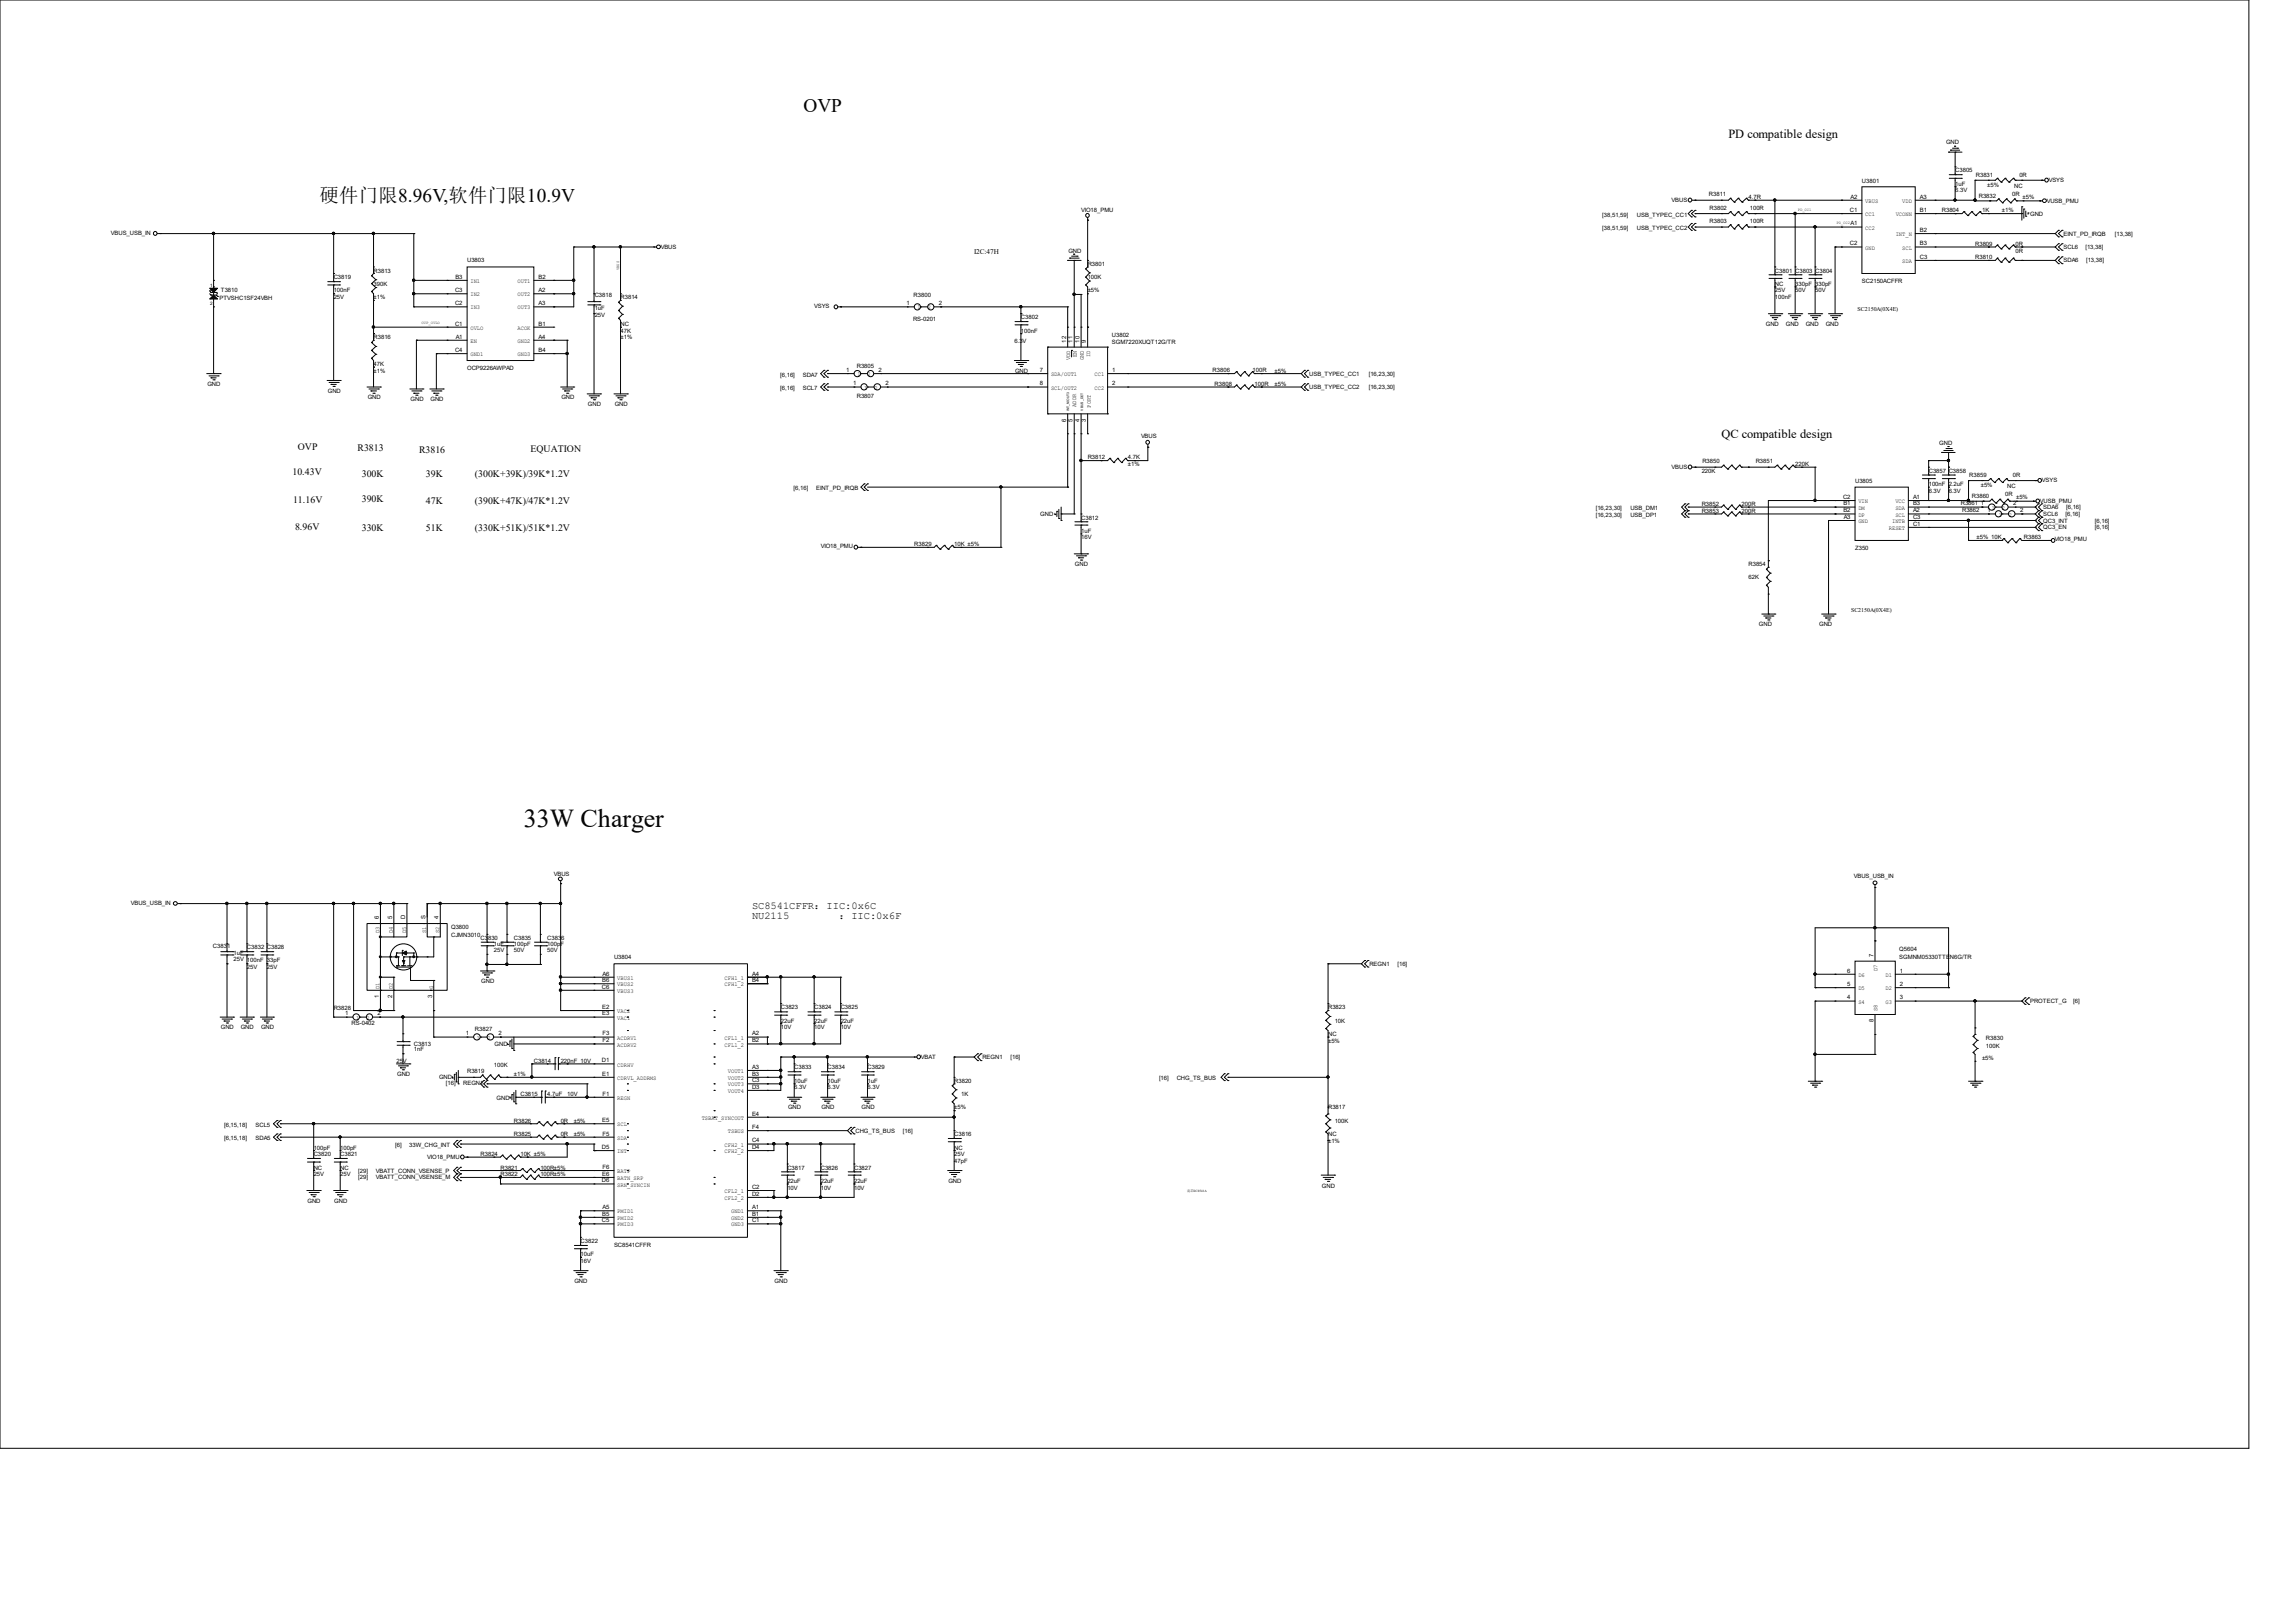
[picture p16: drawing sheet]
<svg xmlns="http://www.w3.org/2000/svg" width="297mm" height="210mm" viewBox="0 0 297 210" stroke-linecap="round" stroke-linejoin="round" font-family="sans-serif">
<defs><g id="words">
<text font-size="3.3" x="67.8" y="107">33W Charger</text>
<g font-size="2.5">
<text x="104" y="14.5">OVP</text>
<text x="41.4" y="26.2">硬件门限8.96V,软件门限10.9V</text>
</g>
<g font-size="1.6">
<text x="223.7" y="17.9">PD compatible design</text>
<text x="222.8" y="56.7">QC compatible design</text>
</g>
<g font-size="1.4">
<text x="97.3" y="117.6">SC8541CFFR：IIC:0x6C</text>
<text x="97.3" y="118.9">NU2115</text>
<text x="108.6" y="118.9">：IIC:0x6F</text>
</g>
<g font-size="1.3">
<text x="38.5" y="58.3">OVP</text>
<text x="46.3" y="58.4">R3813</text>
<text x="54.2" y="58.6">R3816</text>
<text x="68.7" y="58.5">EQUATION</text>
<text x="37.8" y="61.5">10.43V</text>
<text x="37.9" y="65.2">11.16V</text>
<text x="46.8" y="61.7">300K</text>
<text x="46.8" y="65">390K</text>
<text x="55.1" y="61.8">39K</text>
<text x="55.1" y="65.2">47K</text>
<text x="61.5" y="61.8">(300K+39K)/39K*1.2V</text>
<text x="61.5" y="65.2">(390K+47K)/47K*1.2V</text>
<text x="38.2" y="68.6">8.96V</text>
<text x="46.8" y="68.7">330K</text>
<text x="55.1" y="68.7">51K</text>
<text x="61.5" y="68.7">(330K+51K)/51K*1.2V</text>
</g>
<text font-size=".9" x="126.1" y="32.8">I2C:47H</text>
<g font-size=".8">
<text x="241" y="23.6">U3801</text>
<text x="251.9" y="18.7">GND</text>
<text x="253" y="22.3">C3805</text>
<text x="255.7" y="22.9">R3831</text>
<text x="261.3" y="22.9">0R</text>
<text x="265.1" y="23.5">VSYS</text>
<text x="139.9" y="27.5">VIO18_PMU</text>
<text x="207.4" y="28">[38,51,59]</text>
<text x="207.4" y="29.7">[38,51,59]</text>
<text x="211.8" y="28">USB_TYPEC_CC1</text>
<text x="211.8" y="29.7">USB_TYPEC_CC2</text>
<text x="216.3" y="26.1">VBUS</text>
<text x="221.2" y="25.4">R3811</text>
<text x="221.2" y="28.9">R3803</text>
<text x="221.2" y="27.1">R3802</text>
<text x="226.3" y="25.8">4.7R</text>
<text x="226.5" y="28.9">100R</text>
<text x="226.5" y="27.1">100R</text>
<text x="239.4" y="27.4">C1</text>
<text x="239.5" y="29.2">A1</text>
<text x="239.5" y="25.7">A2</text>
<text x="241.4" y="28">CC1</text>
<text x="241.4" y="29.7">CC2</text>
<text x="241.4" y="26.2">VBUS</text>
<text x="245.3" y="28">VCONN</text>
<text x="246.2" y="26.2">VDD</text>
<text x="248.5" y="27.4">B1</text>
<text x="248.5" y="25.7">A3</text>
<text x="251.3" y="27.5">R3804</text>
<text x="253" y="24">1uF</text>
<text x="253" y="24.9">6.3V</text>
<text x="256.1" y="25.6">R3832</text>
<text x="256.5" y="27.5">1K</text>
<text x="257.2" y="24.2">±5%</text>
<text x="259.1" y="27.5">±1%</text>
<text x="260.4" y="25.3">0R</text>
<text x="260.7" y="24.3">NC</text>
<text x="261.8" y="25.7">±5%</text>
<text x="262.7" y="27.9">GND</text>
<text x="264.9" y="26.2">VUSB_PMU</text>
<text x="14.4" y="30.4">VBUS_USB_IN</text>
<text x="48.3" y="35.3">R3813</text>
<text x="60.5" y="34">U3803</text>
<text x="85.5" y="32.2">VBUS</text>
<text x="138.3" y="32.7">GND</text>
<text x="140.8" y="34.4">R3801</text>
<text x="229.7" y="35.3">C3801 C3803 C3804</text>
<text x="239.4" y="31.7">C2</text>
<text x="241.4" y="32.3">GND</text>
<text x="245.3" y="30.6">INT_N</text>
<text x="246.2" y="32.3">SCL</text>
<text x="246.2" y="34">SDA</text>
<text x="248.5" y="30">B2</text>
<text x="248.5" y="31.7">B3</text>
<text x="248.5" y="33.5">C3</text>
<text x="255.6" y="33.5">R3810</text>
<text x="255.6" y="31.8">R3809</text>
<text x="260.8" y="32.7">0R</text>
<text x="260.8" y="31.8">0R</text>
<text x="267.1" y="30.5">EINT_PD_IRQB</text>
<text x="267.1" y="32.3">SCL6</text>
<text x="267.1" y="34">SDA6</text>
<text x="269.9" y="32.3">[13,38]</text>
<text x="270" y="34">[13,38]</text>
<text x="273.7" y="30.5">[13,38]</text>
<text x="28.4" y="38.8">PTVSHC1SF24VBH</text>
<text x="28.6" y="37.8">T3810</text>
<text x="43.2" y="36.1">C3819</text>
<text x="43.2" y="37.8">100nF</text>
<text x="43.2" y="38.7">25V</text>
<text x="48.3" y="37">390K</text>
<text x="48.3" y="38.7">±1%</text>
<text x="58.9" y="37.8">C3</text>
<text x="58.9" y="39.5">C2</text>
<text x="58.9" y="36.1">B3</text>
<text x="60.9" y="36.6">IN1</text>
<text x="60.9" y="38.4">IN2</text>
<text x="60.9" y="40">IN3</text>
<text x="67" y="36.6">OUT1</text>
<text x="67" y="38.4">OUT2</text>
<text x="67" y="40">OUT3</text>
<text x="69.7" y="36.1">B2</text>
<text x="69.7" y="37.8">A2</text>
<text x="69.7" y="39.5">A3</text>
<text x="77" y="38.4">C3818</text>
<text x="77" y="40.2">1uF</text>
<text x="77" y="41.1">25V</text>
<text x="80.3" y="38.7">R3814</text>
<text x="105.4" y="39.8">VSYS</text>
<text x="117.3" y="39.5">1</text>
<text x="118.2" y="41.6">RS-0201</text>
<text x="118.2" y="38.4">R3800</text>
<text x="118.7" y="40">1</text>
<text x="120.1" y="40">2</text>
<text x="121.5" y="39.5">2</text>
<text x="132.1" y="41.3">C3802</text>
<text x="140.8" y="36.1">100K</text>
<text x="140.8" y="37.8">±5%</text>
<text x="229.7" y="38.7">100nF</text>
<text x="229.7" y="37">NC</text>
<text x="229.7" y="37.8">25V</text>
<text x="232.3" y="37">330pF 330pF</text>
<text x="232.3" y="37.8">50V</text>
<text x="234.9" y="37.8">50V</text>
<text x="240.4" y="40.3">SC2150A(0X4E)</text>
<text x="241" y="36.7">SC2150ACFFR</text>
<text x="48.3" y="43.9">R3816</text>
<text x="48.3" y="47.4">47K</text>
<text x="58.9" y="45.6">C4</text>
<text x="58.9" y="42.1">C1</text>
<text x="59" y="43.8">A1</text>
<text x="60.5" y="47.9">OCP9226AWPAD</text>
<text x="60.9" y="44.4">EN</text>
<text x="60.9" y="46.1">GND1</text>
<text x="60.9" y="42.7">OVLO</text>
<text x="67" y="42.7">ACOK</text>
<text x="67" y="44.4">GND2</text>
<text x="67" y="46.1">GND3</text>
<text x="69.7" y="42.1">B1</text>
<text x="69.7" y="43.8">A4</text>
<text x="69.7" y="45.6">B4</text>
<text x="80.3" y="43.1">47K</text>
<text x="80.3" y="42.2">NC</text>
<text x="80.3" y="43.9">±1%</text>
<text x="110.9" y="47.6">R3805</text>
<text x="131.3" y="44.4">6.3V</text>
<text x="132.1" y="43.1">100nF</text>
<text x="138" y="44.3" transform="rotate(-90 138 44.3)">12</text>
<text x="138.5" y="46.6" transform="rotate(-90 138.5 46.6)">VDD</text>
<text x="138.8" y="44.3" transform="rotate(-90 138.8 44.3)">11</text>
<text x="139.4" y="46.2" transform="rotate(-90 139.4 46.2)">EN</text>
<text x="139.7" y="44.3" transform="rotate(-90 139.7 44.3)">10</text>
<text x="140.2" y="46.6" transform="rotate(-90 140.2 46.6)">GND</text>
<text x="140.5" y="44.3" transform="rotate(-90 140.5 44.3)">9</text>
<text x="141.1" y="46.2" transform="rotate(-90 141.1 46.2)">ID</text>
<text x="143.9" y="43.6">U3802</text>
<text x="143.9" y="44.6">SGM7220XUQT12G/TR</text>
<text x="228.5" y="42.2">GND</text>
<text x="231.1" y="42.2">GND</text>
<text x="233.7" y="42.2">GND</text>
<text x="236.3" y="42.2">GND</text>
<text x="26.8" y="50">GND</text>
<text x="42.4" y="50.8">GND</text>
<text x="47.6" y="51.7">GND</text>
<text x="48.3" y="48.2">±1%</text>
<text x="53.1" y="51.9">GND</text>
<text x="55.7" y="51.9">GND</text>
<text x="72.6" y="51.7">GND</text>
<text x="76.1" y="52.5">GND</text>
<text x="79.5" y="52.5">GND</text>
<text x="101" y="48.7">[6,16]</text>
<text x="101" y="50.5">[6,16]</text>
<text x="103.9" y="48.7">SDA7</text>
<text x="103.9" y="50.5">SCL7</text>
<text x="109.5" y="48.1">1</text>
<text x="110.4" y="49.9">1</text>
<text x="110.9" y="51.5">R3807</text>
<text x="111" y="48.7">1</text>
<text x="111.8" y="50.4">1</text>
<text x="112.3" y="48.7">2</text>
<text x="113.2" y="50.4">2</text>
<text x="113.7" y="48.1">2</text>
<text x="114.6" y="49.9">2</text>
<text x="131.4" y="48.2">GND</text>
<text x="134.6" y="48.1">7</text>
<text x="134.6" y="49.9">8</text>
<text x="136" y="48.7">SDA/OUT1</text>
<text x="136" y="50.4">SCL/OUT2</text>
<text x="139.3" y="52.7" transform="rotate(-90 139.3 52.7)">ADDR</text>
<text x="141.2" y="52.7" transform="rotate(-90 141.2 52.7)">PORT</text>
<text x="141.7" y="48.7">CC1</text>
<text x="141.7" y="50.4">CC2</text>
<text x="143.9" y="48.1">1</text>
<text x="143.9" y="49.9">2</text>
<text x="156.9" y="48.1">R3806</text>
<text x="157.2" y="50">R3808</text>
<text x="162.1" y="48.1">100R</text>
<text x="162.4" y="50">100R</text>
<text x="164.9" y="48.2">±5%</text>
<text x="164.9" y="50">±5%</text>
<text x="169.4" y="48.6">USB_TYPEC_CC1</text>
<text x="169.4" y="50.4">USB_TYPEC_CC2</text>
<text x="177.1" y="48.6">[16,23,30]</text>
<text x="177.1" y="50.4">[16,23,30]</text>
<text x="138" y="54.6" transform="rotate(-90 138 54.6)">6</text>
<text x="138.8" y="54.6" transform="rotate(-90 138.8 54.6)">5</text>
<text x="139.7" y="54.6" transform="rotate(-90 139.7 54.6)">4</text>
<text x="140.5" y="54.6" transform="rotate(-90 140.5 54.6)">3</text>
<text x="140.8" y="59.4">R3812</text>
<text x="146" y="59.4">4.7K</text>
<text x="147.7" y="56.7">VBUS</text>
<text x="220.3" y="59.9">R3850</text>
<text x="227.2" y="59.9">R3851</text>
<text x="251" y="57.5">GND</text>
<text x="102.7" y="63.4">[6,16]</text>
<text x="105.6" y="63.4">EINT_PD_IRQB</text>
<text x="146" y="60.3">±1%</text>
<text x="206.5" y="66">[16,23,30]</text>
<text x="211" y="66">USB_DM1</text>
<text x="216.3" y="60.7">VBUS</text>
<text x="220.2" y="61.2">220K</text>
<text x="220.2" y="65.5">R3852</text>
<text x="225.4" y="65.5">200R</text>
<text x="232.3" y="60.3">220K</text>
<text x="238.5" y="64.6">C2</text>
<text x="238.6" y="65.4">B1</text>
<text x="240.1" y="62.5">U3805</text>
<text x="240.5" y="65.1">VIN</text>
<text x="240.5" y="66">DM</text>
<text x="245.3" y="65.1">VCC</text>
<text x="245.3" y="66">SDA</text>
<text x="247.6" y="64.6">A1</text>
<text x="247.6" y="65.4">B3</text>
<text x="249.6" y="61.2">C3857 C3858</text>
<text x="249.6" y="62.9">100nF 2.2uF</text>
<text x="249.6" y="63.8">6.3V</text>
<text x="252.2" y="63.8">6.3V</text>
<text x="253.8" y="65.4">R3861</text>
<text x="254.9" y="61.8">R3859</text>
<text x="255.2" y="64.5">R3860</text>
<text x="256.3" y="65.4">1</text>
<text x="256.3" y="63.1">±5%</text>
<text x="257.8" y="66">1</text>
<text x="259.1" y="66">2</text>
<text x="259.5" y="64.2">0R</text>
<text x="259.8" y="63.2">NC</text>
<text x="260.5" y="61.8">0R</text>
<text x="260.5" y="65.4">2</text>
<text x="260.9" y="64.6">±5%</text>
<text x="264" y="65.1">VUSB_PMU</text>
<text x="264.3" y="62.4">VSYS</text>
<text x="264.4" y="65.9">SDA6</text>
<text x="267.4" y="65.9">[6,16]</text>
<text x="106.2" y="71">VIO18_PMU</text>
<text x="118.3" y="70.7">R3829</text>
<text x="123.5" y="70.7">10K ±5%</text>
<text x="134.6" y="66.7">GND</text>
<text x="139.9" y="67.2">C3812</text>
<text x="139.9" y="69">1uF</text>
<text x="139.9" y="69.8">16V</text>
<text x="206.5" y="66.9">[16,23,30]</text>
<text x="211" y="66.9">USB_DP1</text>
<text x="220.2" y="66.3">R3853</text>
<text x="225.4" y="66.3">200R</text>
<text x="238.6" y="66.3">B2</text>
<text x="238.6" y="67.1">A3</text>
<text x="240.1" y="71.2">Z350</text>
<text x="240.5" y="66.8">DP</text>
<text x="240.5" y="67.7">GND</text>
<text x="244.4" y="68.6">RESET</text>
<text x="244.9" y="67.7">INTB</text>
<text x="245.3" y="66.8">SCL</text>
<text x="247.6" y="66.3">A2</text>
<text x="247.6" y="67.1">C3</text>
<text x="247.6" y="68">C1</text>
<text x="253.9" y="66.3">R3862</text>
<text x="255.8" y="69.8">±5% 10K</text>
<text x="257.2" y="66.3">1</text>
<text x="258.7" y="66.8">1</text>
<text x="260" y="66.8">2</text>
<text x="261.4" y="66.3">2</text>
<text x="261.9" y="69.8">R3863</text>
<text x="264.4" y="66.8">SCL6</text>
<text x="264.4" y="67.6">QC3_INT</text>
<text x="264.4" y="68.5">QC3_EN</text>
<text x="265.9" y="70.1">VIO18_PMU</text>
<text x="267.3" y="66.8">[6,16]</text>
<text x="271.1" y="67.6">[6,16]</text>
<text x="271.1" y="68.5">[6,16]</text>
<text x="139.1" y="73.3">GND</text>
<text x="226.3" y="73.3">R3854</text>
<text x="226.3" y="75">62K</text>
<text x="227.6" y="81">GND</text>
<text x="235.4" y="81">GND</text>
<text x="239.6" y="79.2">SC2150A(0X4E)</text>
<text x="71.7" y="113.3">VBUS</text>
<text x="239.9" y="113.7">VBUS_USB_IN</text>
<text x="16.9" y="117.1">VBUS_USB_IN</text>
<text x="49" y="118.9" transform="rotate(-90 49 118.9)">6</text>
<text x="50.8" y="118.9" transform="rotate(-90 50.8 118.9)">5</text>
<text x="52.5" y="118.9" transform="rotate(-90 52.5 118.9)">D</text>
<text x="55.1" y="118.9" transform="rotate(-90 55.1 118.9)">S</text>
<text x="56.8" y="118.9" transform="rotate(-90 56.8 118.9)">4</text>
<text x="27.6" y="122.6">C3831</text>
<text x="30.2" y="123.6">1uF</text>
<text x="30.2" y="124.4">25V 100nF 33pF</text>
<text x="32" y="122.9">C3832 C3828</text>
<text x="32" y="125.4">25V</text>
<text x="34.5" y="125.4">25V</text>
<text x="49.1" y="120.7" transform="rotate(-90 49.1 120.7)">D3</text>
<text x="50.8" y="120.7" transform="rotate(-90 50.8 120.7)">D4</text>
<text x="52.6" y="120.7" transform="rotate(-90 52.6 120.7)">D5</text>
<text x="55.2" y="120.7" transform="rotate(-90 55.2 120.7)">S1</text>
<text x="56.9" y="120.7" transform="rotate(-90 56.9 120.7)">S2</text>
<text x="58.4" y="120.2">Q3800</text>
<text x="58.4" y="121.3">CJMN3010</text>
<text x="62.2" y="121.6">C3830</text>
<text x="63.9" y="122.4">1uF</text>
<text x="63.9" y="123.2">25V</text>
<text x="66.5" y="121.6">C3835</text>
<text x="66.5" y="122.4">100pF</text>
<text x="66.5" y="123.2">50V</text>
<text x="70.8" y="121.6">C3836</text>
<text x="70.8" y="122.4">100pF</text>
<text x="70.8" y="123.2">50V</text>
<text x="79.5" y="124.1">U3804</text>
<text x="177.2" y="125">REGN1</text>
<text x="180.9" y="125">[16]</text>
<text x="239.1" y="125.9">6</text>
<text x="242.4" y="123.8" transform="rotate(-90 242.4 123.8)">7</text>
<text x="243" y="125.6" transform="rotate(-90 243 125.6)">D7</text>
<text x="245.8" y="123">Q5604</text>
<text x="245.8" y="124">SGMNM05330TTEN6G/TR</text>
<text x="245.9" y="125.9">1</text>
<text x="43.2" y="130.7">R3828</text>
<text x="44.7" y="131.4">1</text>
<text x="46.1" y="132">1</text>
<text x="47.4" y="132">2</text>
<text x="48.9" y="131.4">2</text>
<text x="49" y="129.2" transform="rotate(-90 49 129.2)">1</text>
<text x="49.1" y="128" transform="rotate(-90 49.1 128)">D1</text>
<text x="50.8" y="129.2" transform="rotate(-90 50.8 129.2)">2</text>
<text x="50.8" y="128" transform="rotate(-90 50.8 128)">D2</text>
<text x="55.9" y="129.2" transform="rotate(-90 55.9 129.2)">3</text>
<text x="56" y="128" transform="rotate(-90 56 128)">G</text>
<text x="62.3" y="127.3">GND</text>
<text x="77.9" y="127.9">C6</text>
<text x="77.9" y="130.6">E2</text>
<text x="77.9" y="127.1">B6</text>
<text x="77.9" y="131.4">E3</text>
<text x="78" y="126.2">A6</text>
<text x="79.9" y="131.1">VAC2</text>
<text x="79.9" y="128.5">VBUS3</text>
<text x="79.9" y="127.6">VBUS2</text>
<text x="79.9" y="126.8">VBUS1</text>
<text x="79.9" y="132">VAC1</text>
<text x="93.8" y="127.6">CFH1_2</text>
<text x="93.8" y="126.8">CFH1_1</text>
<text x="97.3" y="127.1">B4</text>
<text x="97.3" y="126.2">A4</text>
<text x="101.1" y="130.6">C3823</text>
<text x="105.4" y="130.6">C3824</text>
<text x="108.8" y="130.6">C3825</text>
<text x="171.9" y="130.6">R3823</text>
<text x="239.1" y="127.6">5</text>
<text x="239.1" y="129.3">4</text>
<text x="240.5" y="128.1">D5</text>
<text x="240.5" y="126.4">D6</text>
<text x="240.5" y="129.9">S4</text>
<text x="243" y="130.9" transform="rotate(-90 243 130.9)">S8</text>
<text x="244" y="126.4">D1</text>
<text x="244" y="128.1">D2</text>
<text x="244" y="129.9">G3</text>
<text x="245.9" y="127.6">2</text>
<text x="245.9" y="129.3">3</text>
<text x="262.7" y="129.8">PROTECT_G</text>
<text x="268.3" y="129.8">[6]</text>
<text x="28.6" y="133.2">GND</text>
<text x="31.2" y="133.2">GND</text>
<text x="33.8" y="133.2">GND</text>
<text x="45.5" y="132.7">RS-0402</text>
<text x="51.3" y="137.6">25V</text>
<text x="53.6" y="135.3">C3813</text>
<text x="53.6" y="136">1nF</text>
<text x="60.3" y="134">1</text>
<text x="61.5" y="133.4">R3827</text>
<text x="61.7" y="134.5">1</text>
<text x="63.1" y="134.5">2</text>
<text x="64" y="135.3">GND</text>
<text x="64.5" y="134">2</text>
<text x="69.1" y="137.5">C3814</text>
<text x="72.6" y="137.5">220nF 10V</text>
<text x="77.9" y="137.5">D1</text>
<text x="78" y="134">F3</text>
<text x="78" y="134.9">F2</text>
<text x="79.9" y="134.5">ACDRV1</text>
<text x="79.9" y="135.4">ACDRV2</text>
<text x="93.8" y="134.5">CFL1_1</text>
<text x="93.8" y="135.4">CFL1_2</text>
<text x="97.3" y="134">A2</text>
<text x="97.3" y="134.9">B2</text>
<text x="101.1" y="132.3">22uF</text>
<text x="101.1" y="133.2">10V</text>
<text x="105.4" y="132.3">22uF</text>
<text x="105.4" y="133.2">10V</text>
<text x="108.8" y="132.3">22uF</text>
<text x="108.8" y="133.2">10V</text>
<text x="119.2" y="137">VBAT</text>
<text x="127.1" y="137.1">REGN1</text>
<text x="130.8" y="137.1">[16]</text>
<text x="171.9" y="134.1">NC</text>
<text x="171.9" y="134.9">±5%</text>
<text x="172.7" y="132.3">10K</text>
<text x="242.4" y="132.3" transform="rotate(-90 242.4 132.3)">8</text>
<text x="256.5" y="137.2">±5%</text>
<text x="257" y="134.6">R3830</text>
<text x="257" y="135.6">100K</text>
<text x="51.4" y="139.2">GND</text>
<text x="56.8" y="139.7">GND</text>
<text x="57.7" y="140.5">[16]</text>
<text x="59.9" y="140.5">REGN1</text>
<text x="60.5" y="138.9">R3819</text>
<text x="63.9" y="138">100K</text>
<text x="64.3" y="142.3">GND</text>
<text x="66.5" y="139.2">±1%</text>
<text x="67.4" y="141.8">C3815</text>
<text x="70.8" y="141.8">4.7uF</text>
<text x="73.4" y="141.8">10V</text>
<text x="77.9" y="139.2">E1</text>
<text x="78" y="141.8">F1</text>
<text x="79.9" y="138">CDRHV</text>
<text x="79.9" y="139.7">CDRVL_ADDRMS</text>
<text x="79.9" y="142.3">REGN</text>
<text x="94.2" y="139.7">VOUT2</text>
<text x="94.2" y="138.9">VOUT1</text>
<text x="94.2" y="140.6">VOUT3</text>
<text x="94.2" y="141.4">VOUT4</text>
<text x="97.3" y="139.2">B3</text>
<text x="97.3" y="138.3">A3</text>
<text x="97.3" y="140">C3</text>
<text x="97.3" y="140.9">D3</text>
<text x="102" y="143.6">GND</text>
<text x="102.8" y="138.4">C3833</text>
<text x="102.8" y="140.1">10uF</text>
<text x="102.8" y="141">6.3V</text>
<text x="106.3" y="143.6">GND</text>
<text x="107.1" y="138.4">C3834</text>
<text x="107.1" y="140.1">10uF</text>
<text x="107.1" y="141">6.3V</text>
<text x="111.5" y="143.6">GND</text>
<text x="112.3" y="138.4">C3829</text>
<text x="112.3" y="140.1">1uF</text>
<text x="112.3" y="141">6.3V</text>
<text x="123.5" y="140.1">R3820</text>
<text x="123.5" y="143.6">±5%</text>
<text x="124.4" y="141.8">1K</text>
<text x="150" y="139.7">[16]</text>
<text x="152.3" y="139.7">CHG_TS_BUS</text>
<text x="171.9" y="143.6">R3817</text>
<text x="29" y="145.8">[6,15,18]</text>
<text x="29" y="147.5">[6,15,18]</text>
<text x="33.1" y="145.8">SCL5</text>
<text x="33.1" y="147.5">SDA5</text>
<text x="40.6" y="149.6">C3820</text>
<text x="40.6" y="148.8">100pF</text>
<text x="44" y="149.6">C3821</text>
<text x="44" y="148.8">100pF</text>
<text x="51.1" y="148.4">[6]</text>
<text x="53" y="148.4">33W_CHG_INT</text>
<text x="55.3" y="149.9">VIO18_PMU</text>
<text x="62.2" y="149.6">R3824</text>
<text x="66.5" y="147">R3825</text>
<text x="66.5" y="145.3">R3826</text>
<text x="67.4" y="149.6">10K ±5%</text>
<text x="72.6" y="147">0R</text>
<text x="72.6" y="145.3">0R</text>
<text x="74.3" y="147">±5%</text>
<text x="74.3" y="145.3">±5%</text>
<text x="77.9" y="148.7">D5</text>
<text x="77.9" y="145.2">E5</text>
<text x="78" y="146.9">F5</text>
<text x="79.9" y="145.8">SCL</text>
<text x="79.9" y="149.2">INT</text>
<text x="79.9" y="147.5">SDA</text>
<text x="90.8" y="144.9">TSBAT_SYNCOUT</text>
<text x="93.8" y="148.4">CFH2_1</text>
<text x="93.8" y="149.2">CFH2_2</text>
<text x="94.2" y="146.6">TSBUS</text>
<text x="97.3" y="146.1">F4</text>
<text x="97.3" y="144.4">E4</text>
<text x="97.3" y="147.8">C4</text>
<text x="97.3" y="148.7">D4</text>
<text x="110.7" y="146.6">CHG_TS_BUS</text>
<text x="116.8" y="146.6">[16]</text>
<text x="123.5" y="147">C3816</text>
<text x="123.5" y="148.8">NC</text>
<text x="123.5" y="149.6">25V</text>
<text x="171.9" y="147">NC</text>
<text x="171.9" y="147.9">±1%</text>
<text x="172.7" y="145.3">100K</text>
<text x="39.8" y="155.7">GND</text>
<text x="40.6" y="151.3">NC</text>
<text x="40.6" y="152.2">25V</text>
<text x="43.3" y="155.7">GND</text>
<text x="44" y="151.3">NC</text>
<text x="44" y="152.2">25V</text>
<text x="46.4" y="151.8">[29]</text>
<text x="46.4" y="152.6">[29]</text>
<text x="48.6" y="151.8">VBATT_CONN_VSENSE_P</text>
<text x="48.6" y="152.6">VBATT_CONN_VSENSE_M</text>
<text x="64.8" y="151.3">R3821</text>
<text x="64.8" y="152.2">R3822</text>
<text x="69.9" y="151.3">100R±5%</text>
<text x="69.9" y="152.2">100R±5%</text>
<text x="77.9" y="153">D6</text>
<text x="77.9" y="152.1">E6</text>
<text x="78" y="151.3">F6</text>
<text x="79.9" y="153.5">SRN_SYNCIN</text>
<text x="79.9" y="151.8">BATP</text>
<text x="79.9" y="152.7">BATN_SRP</text>
<text x="93.8" y="155.3">CFL2_2</text>
<text x="93.8" y="154.4">CFL2_1</text>
<text x="97.3" y="154.7">D2</text>
<text x="97.3" y="153.8">C2</text>
<text x="101.9" y="151.3">C3817</text>
<text x="101.9" y="153.1">22uF</text>
<text x="101.9" y="153.9">10V</text>
<text x="106.2" y="151.3">C3826</text>
<text x="106.2" y="153.1">22uF</text>
<text x="106.2" y="153.9">10V</text>
<text x="110.5" y="151.3">C3827</text>
<text x="110.5" y="153.1">22uF</text>
<text x="110.5" y="153.9">10V</text>
<text x="122.7" y="153.1">GND</text>
<text x="123.5" y="150.5">47pF</text>
<text x="171.1" y="153.7">GND</text>
<text x="75.1" y="160.8">C3822</text>
<text x="77.9" y="158.2">C5</text>
<text x="77.9" y="157.3">B5</text>
<text x="78" y="156.5">A5</text>
<text x="79.5" y="161.3">SC8541CFFR</text>
<text x="79.9" y="157">PMID1</text>
<text x="79.9" y="157.9">PMID2</text>
<text x="79.9" y="158.7">PMID3</text>
<text x="94.6" y="157">GND1</text>
<text x="94.6" y="157.9">GND2</text>
<text x="94.6" y="158.7">GND3</text>
<text x="97.3" y="156.5">A1</text>
<text x="97.3" y="157.3">B1</text>
<text x="97.3" y="158.2">C1</text>
<text x="74.3" y="166">GND</text>
<text x="75.1" y="162.6">10uF</text>
<text x="75.1" y="163.4">16V</text>
<text x="100.3" y="166">GND</text>
</g>
<g font-size=".6">
<text x="27.2" y="37.1">1</text>
<text x="27.2" y="39.4">2</text>
</g>
<g font-size=".5">
<text x="232.7" y="27.3">PD_CC1</text>
<text x="237.7" y="29">PD_CC2</text>
<text x="80.1" y="35" transform="rotate(-90 80.1 35)">VBUS</text>
<text x="54.6" y="42">OVP_OVLO</text>
</g>
<g font-size=".4">
<text x="138.4" y="53.2" transform="rotate(-90 138.4 53.2)">INT_N/OUT3</text>
<text x="140.2" y="53.1" transform="rotate(-90 140.2 53.1)">VBUS_DET</text>
<text x="153.6" y="154.3">南芯SC8541A</text>
</g>
</g></defs>
<g fill="none" stroke="#000" stroke-width=".13">
<path d="M0 0h291v187.4h-291zM252.2 19.7h.1M252.2 19.7h1.7M252.4 19.4h.1M252.4 19.4h1.2M252.7 19.2h.7M252.9 18.9h.1M252.9 18.9h.2M253 19.7h.1M253 19.7v2.9M253.4 19.2h.1M20.4 30.2h33.2"/>
<path d="M20.7 30.2h.1M27.1 37.6h.1M27.1 38l.2 .2M27.1 37.6l.2 .2M27.3 38.2h.1M27.3 37.8h.1M27.3 38.2h.7M27.3 37.8h.7M27.6 37.1h.1M27.6 36.3h.1M27.6 39.7h.1M27.6 30.2h.1"/>
<path d="M27.6 30.2v18.1M28 38.2h.1M28 37.8h.1M28 38.2l.2 .2M28 37.8l.2 .2M28.2 38.4h.1M42.4 36.9h1.5M42.4 36.4h1.5M43.2 36.4h.1M43.2 36.9h.1M43.2 38h.1M43.2 35.4h.1"/>
<path d="M43.2 30.2h.1M43.2 30.2v6.2M43.2 36.9v12.3M43.9 36.9h.1M43.9 36.4h.1M48.1 37.7h.1M48.1 36.7h.1M48.1 35.7h.1M48.1 37.7l.2 .3v6M48.1 36.7l.5 .5M48.1 35.7l.5 .5M48.3 35.4h.1"/>
<path d="M48.3 38.9h.1M48.3 34.5h.1M48.3 30.2h.1M48.3 30.2v5.2M48.3 35.4l-.2 .3M48.6 37.2h.1M48.6 36.2h.1M48.6 37.2l-.5 .5M48.6 36.2l-.5 .5M53.6 36.3h.1M53.6 38h.1M53.6 30.2h.1"/>
<path d="M53.6 39.7h.1M53.6 39.7h6.9M53.6 30.2v9.5M53.6 36.3h6.9M53.6 38h6.9M57.9 36.3h.1M57.9 38h.1M57.9 39.7h.1M60.5 34.5h8.6v12.2h-8.6zM69.1 36.3h5.2M69.1 38h5.2M71.7 36.3h.1"/>
<path d="M71.7 38h.1M71.7 39.7h.1M74.3 38h.1M74.3 36.3h.1M74.3 32h.1M74.3 32h10.7M74.3 32v7.7h-5.2M76.1 39.5h1.5M76.1 39h1.5M76.9 39h.1M76.9 39.5h.1M76.9 38h.1"/>
<path d="M76.9 32h.1M76.9 32v7M76.9 39.5v11.5M77.6 39.5h.1M77.6 39h.1M80.1 39.1h.1M80.1 39.1l.5 .5M80.3 38.9h.1M80.3 38h.1M80.3 32h.1M80.3 38.9l-.2 .2M80.3 32v6.9"/>
<path d="M80.6 39.6h.1M80.6 39.6l-.5 .6M84.6 32h.1M108.5 39.7h9.8M108.8 39.7h.1M117.4 39.7h.1M119.2 39.7h.1M119.2 39.7h.9M120.9 39.7h17.3M121.8 39.7h.1M132.1 39.7h.1M132.1 39.7v1.9"/>
<path d="M138.2 33.7h.1M138.2 39.7h.1M138.2 33.7h1.7M138.2 39.7v5.2M138.4 33.4h.1M138.4 33.4h1.3M138.7 33.1h.7M138.9 32.9h.1M138.9 32.9h.2M139 33.7h.1M139 38.1h.1M139 33.7v11.2"/>
<path d="M139 38.1h.9M139.4 33.1h.1M139.9 38.1h.1M139.9 38.1v6.8M140.5 36.9h.1M140.5 35.9h.1M140.5 34.8h.1M140.5 36.9l.3 .2v7.8M140.5 35.9l.5 .5M140.5 34.8l.5 .5M140.8 28.5h.1M140.8 34.5h.1"/>
<path d="M140.8 38h.1M140.8 33.7h.1M140.8 28.2v6.3M140.8 34.5l-.3 .3M141 36.4h.1M141 35.3h.1M141 36.4l-.5 .5M141 35.3l-.5 .6M218.9 27.2h.1M218.9 28.1h.1M218.9 28.9h.1M218.9 29.8h.1"/>
<path d="M218.9 27.2l-.4 .4 .4 .5M218.9 28.9l-.4 .5 .4 .4M219.4 25.9h.1M219.4 27.2h.1M219.4 28.1h.1M219.4 28.9h.1M219.4 29.8h.1M219.4 27.6h.1M219.4 29.4h.1M219.4 27.2l-.5 .4 .5 .5M219.4 28.9l-.5 .5 .5 .4M222.8 29.4h.1"/>
<path d="M222.8 27.6h.1M222.8 25.9h.1M223.9 29.1h.1M223.9 27.4h.1M223.9 25.7h.1M223.9 25.7l-.2 .2h-4.7M223.9 27.4l-.2 .2h-4.3M223.9 29.1l-.2 .3h-4.3M223.9 29.1l.6 .5M223.9 27.4l.6 .5M223.9 25.7l.6 .5M224.5 29.6h.1"/>
<path d="M224.5 27.9h.1M224.5 26.2h.1M225 29.1h.1M225 27.4h.1M225 25.7h.1M225 29.1l-.5 .5M225 29.1l.5 .5M225 27.4l-.5 .5M225 27.4l.5 .5M225 25.7l-.5 .5M225 25.7l.5 .5M225.5 29.6h.1"/>
<path d="M225.5 27.9h.1M225.5 26.2h.1M226 29.1h.1M226 27.4h.1M226 25.7h.1M226 29.1l-.5 .5M226 29.1l.3 .3M226 27.4l-.5 .5M226 27.4l.3 .2M226 25.7l-.5 .5M226 25.7l.3 .2M226.3 29.4h.1"/>
<path d="M226.3 27.6h.1M226.3 25.9h.1M226.3 25.9h14.7M226.3 27.6h14.7M226.3 29.4h14.7M227.1 29.4h.1M227.1 27.6h.1M227.1 25.9h.1M228.9 36h1.6M228.9 35.6h1.6M229.7 35.6h.1M229.7 36h.1"/>
<path d="M229.7 37.1h.1M229.7 34.5h.1M229.7 25.9h.1M229.7 25.9v9.7M229.7 36v4.6M230.5 36h.1M230.5 35.6h.1M231.5 36h1.6M231.5 35.6h1.6M232.3 35.6h.1M232.3 36h.1M232.3 37.1h.1"/>
<path d="M232.3 34.5h.1M232.3 27.6h.1M232.3 27.6v8M232.3 36v4.6M233.1 36h.1M233.1 35.6h.1M234.1 36h1.6M234.1 35.6h1.6M234.9 35.6h.1M234.9 36h.1M234.9 37.1h.1M234.9 34.5h.1"/>
<path d="M234.9 29.4h.1M234.9 29.4v6.2M234.9 36v4.6M235.7 36h.1M235.7 35.6h.1M237.5 32h.1M237.5 32h3.5M237.5 32v8.6M238.3 27.6h.1M238.3 29.4h.1M238.3 32h.1M238.3 25.9h.1"/>
<path d="M241 24.2h6.9v11.2h-6.9zM247.9 30.2h18.1M247.9 25.9h7.7M250.4 30.2h.1M250.4 32h.1M250.4 33.7h.1M250.4 27.6h.1M250.4 25.9h.1M252.3 23.1h1.5M252.3 22.6h1.5M253 22.6h.1M253 23.1h.1"/>
<path d="M253 24.2h.1M253 21.6h.1M253 27.6h.1M253 25.9h.1M253 23.1v2.8M253.8 23.1h.1M253.8 22.6h.1M254.2 27.4h.1M254.2 27.4l-.3 .2h-6M254.2 27.4l.5 .5M254.7 27.9h.1M255.2 27.4h.1"/>
<path d="M255.2 27.4l-.5 .5M255.2 27.4l.5 .5M255.6 25.9h.1M255.6 23.3h.1M255.6 26h.1M255.6 23.3v2.7M255.7 27.9h.1M256.2 27.4h.1M256.2 27.4l-.5 .5M256.2 27.4l.3 .2M256.5 27.6h.1M256.5 27.6h5.2"/>
<path d="M257.3 33.7h.1M257.3 23.3h.1M257.3 27.6h.1M257.3 32h.1M257.5 26h.1M258.5 33.4h.1M258.5 23.1h.1M258.5 31.7h.1M258.5 31.7l-.3 .3h-10.3M258.5 33.4l-.3 .3h-10.3M258.5 23.1l-.3 .2h-2.6M258.5 33.4l.5 .6"/>
<path d="M258.5 23.1l.5 .5M258.5 31.7l.5 .5M258.7 25.7h.1M258.7 25.7l-.3 .3h-2.8M258.7 25.7l.5 .5M259 34h.1M259 23.6h.1M259 32.2h.1M259.2 26.2h.1M259.5 33.4h.1M259.5 23.1h.1M259.5 31.7h.1"/>
<path d="M259.5 31.7l-.5 .5M259.5 33.4l-.5 .6M259.5 33.4l.5 .6M259.5 23.1l-.5 .5M259.5 23.1l.5 .5M259.5 31.7l.5 .5M259.7 25.7h.1M259.7 25.7l-.5 .5M259.7 25.7l.5 .5M260 34h.1M260 23.6h.1M260 32.2h.1"/>
<path d="M260.2 26.2h.1M260.6 33.4h.1M260.6 23.1h.1M260.6 31.7h.1M260.6 33.4l-.6 .6M260.6 33.4l.2 .3M260.6 23.1l-.6 .5M260.6 23.1l.2 .2M260.6 31.7l.2 .3M260.6 31.7l-.6 .5M260.7 25.7h.1M260.7 25.7l-.5 .5"/>
<path d="M260.7 25.7l.3 .3M260.8 33.7h.1M260.8 23.3h.1M260.8 32h.1M260.8 32h5.2M260.8 33.7h5.2M260.8 23.3h3.8M261 26h.1M261 26h3.3M261.7 26.8h.1M261.7 33.7h.1M261.7 23.3h.1"/>
<path d="M261.7 32h.1M261.7 27.6h.1M261.7 26.8v1.7M261.8 26h.1M261.9 27.1h.1M261.9 27.1v1.1M262.2 28h.1M262.2 27.3v.7M262.5 27.6h.1M262.5 27.6v.1M264 26h.1M264.2 23.3h.1"/>
<path d="M266 30.2l.4 .4M266 32l.4 .4M266 33.7l.4 .4M266.4 29.8h.1M266.4 30.6h.1M266.4 31.5h.1M266.4 32.4h.1M266.4 33.2h.1M266.4 34.1h.1M266.4 29.8l-.4 .4M266.4 31.5l-.4 .5M266.4 33.2l-.4 .5"/>
<path d="M266.9 30.6h.1M266.9 29.8h.1M266.9 32.4h.1M266.9 31.5h.1M266.9 34.1h.1M266.9 33.2h.1M266.9 29.8l-.5 .4 .5 .4M266.9 31.5l-.5 .5 .5 .4M266.9 33.2l-.5 .5 .5 .4M26.8 48.3h1.7M27.1 48.6h1.1M27.3 48.9h.1"/>
<path d="M27.3 48.9h.7M27.6 49.1h.1M27.6 48.3h.1M27.7 49.1h.1M28.2 48.6h.1M28.5 48.3h.1M42.3 49.2h1.7M42.6 49.5h1.2M42.8 49.7h.1M42.8 49.7h.7M43.1 50h.2M43.3 50h.1"/>
<path d="M43.8 49.5h.1M44 49.2h.1M47.5 50.1h1.7M47.8 50.3h1.2M48 50.6h.1M48 50.6h.7M48.1 46.4h.1M48.1 45.3h.1M48.1 44.3h.1M48.1 46.4l.2 .3v3.4M48.1 45.3l.5 .5M48.1 44.3l.5 .5"/>
<path d="M48.3 50.9h.1M48.3 44h.1M48.3 47.5h.1M48.3 43.2h.1M48.3 42.3h.1M48.3 44l-.2 .3M48.3 42.3h12.2M48.4 50.9h.1M48.6 45.8h.1M48.6 44.8h.1M48.6 45.8l-.5 .6M48.6 44.8l-.5 .5"/>
<path d="M49 50.3h.1M49.2 50.1h.1M53 50.3h1.7M53.3 50.6h1.2M53.6 50.9h.1M53.6 50.9h.6M53.8 51.1h.2M53.9 44h.1M53.9 44h6.6M53.9 44v6.3M54 51.1h.1M54.5 50.6h.1"/>
<path d="M54.7 50.3h.1M55.6 50.3h1.8M55.9 50.6h1.2M56.1 50.9h.1M56.1 50.9h.7M56.4 51.1h.2M56.5 45.8h.1M56.5 45.8h4M56.5 45.8v4.5M56.6 51.1h.1M57.1 50.6h.1M57.4 50.3h.1"/>
<path d="M57.9 44h.1M57.9 45.8h.1M57.9 42.3h.1M69.1 42.3h2.6M69.1 44h4.3M69.1 45.8h4.3M71.7 42.3h.1M71.7 44h.1M71.7 45.8h.1M72.6 50.1h1.7M72.8 50.3h1.2M73.1 50.6h.1"/>
<path d="M73.1 50.6h.6M73.3 50.9h.2M73.4 44h.1M73.4 45.8h.1M73.4 44v6.1M73.5 50.9h.1M74 50.3h.1M74.3 50.1h.1M76 51h1.7M76.2 51.2h1.3M76.5 51.5h.1M76.5 51.5h.7"/>
<path d="M76.8 51.7h.2M76.9 40.6h.1M77 51.7h.1M77.5 51.2h.1M77.7 51h.1M79.5 51h1.7M79.7 51.2h1.2M80 51.5h.1M80 51.5h.6M80.1 41.2h.1M80.1 40.2h.1M80.1 41.2l.2 .2v9.6"/>
<path d="M80.1 40.2l.5 .5M80.2 51.7h.2M80.3 42.3h.1M80.4 51.7h.1M80.6 40.7h.1M80.6 40.7l-.5 .5M80.9 51.2h.1M81.2 51h.1M106.6 47.9h.1M106.6 48.8h.1M106.6 49.7h.1M106.6 50.5h.1"/>
<path d="M106.6 47.9l-.4 .4 .4 .5M106.6 49.7l-.4 .4 .4 .4M107.1 47.9h.1M107.1 48.8h.1M107.1 49.7h.1M107.1 50.5h.1M107.1 48.3h.1M107.1 50.1h.1M107.1 50.1h4.3M107.1 48.3h3.4M107.1 47.9l-.5 .4 .5 .5M107.1 49.7l-.5 .4 .5 .4"/>
<path d="M109.7 48.3h.1M110.5 50.1h.1M111.4 48.3h.1M111.4 48.3h.9M112.3 50.1h.1M112.3 50.1h.8M113.1 48.3h22.5M114 48.3h.1M114 50.1h21.6M114.9 50.1h.1M131.3 46.7h1.7M131.4 42h1.5"/>
<path d="M131.4 41.6h1.5M131.5 46.9h1.2M131.8 47.2h.1M131.8 47.2h.7M132 47.4h.2M132.1 41.6h.1M132.1 42h.1M132.1 43.2h.1M132.1 40.6h.1M132.1 42v4.7M132.2 47.4h.1M132.7 46.9h.1"/>
<path d="M132.9 42h.1M132.9 41.6h.1M133 46.7h.1M133 48.3h.1M133 50.1h.1M135.6 44.9h.1M135.6 53.6h.1M135.6 44.9h7.7M135.6 44.9v8.7M135.6 53.6h7.7M138.2 56.1h.1M138.2 42.3h.1"/>
<path d="M138.2 53.6v9.4M138.7 45.3h.1M138.7 45.3v.9M139 56.1h.1M139 42.3h.1M139 53.6v12.9M139.9 56.1h.1M139.9 42.3h.1M139.9 59.6h.1M139.9 53.6v13.9M140.8 56.1h.1M140.8 42.3h.1"/>
<path d="M140.8 53.6v2.5M142.5 59.6h.1M143.3 44.9h.1M143.3 53.6h.1M143.3 44.9v8.7M143.6 59.3h.1M143.6 59.3l-.3 .3h-3.4M143.6 59.3l.5 .6M144.1 59.9h.1M144.7 59.3h.1M144.7 59.3l-.6 .6M144.7 59.3l.5 .6"/>
<path d="M145.2 59.9h.1M145.7 59.3h.1M145.7 59.3l-.5 .6M145.7 59.3l.3 .3M146 59.6h.1M146 48.3h.1M146 50.1h.1M146.8 59.6h.1M148.5 57.9h.1M148.5 57.5v2.1h-2.5M158.9 50.1h.1M158.9 48.3h.1"/>
<path d="M160 49.8h.1M160 48.1h.1M160 49.8l-.2 .3h-16.5M160 48.1l-.2 .2h-16.5M160 49.8l.5 .5M160 48.1l.5 .5M160.5 50.3h.1M160.5 48.6h.1M161.1 49.8h.1M161.1 48.1h.1M161.1 49.8l-.6 .5M161.1 49.8l.5 .5"/>
<path d="M161.1 48.1l-.6 .5M161.1 48.1l.5 .5M161.6 50.3h.1M161.6 48.6h.1M162.1 49.8h.1M162.1 48.1h.1M162.1 49.8l-.5 .5M162.1 49.8l.2 .3M162.1 48.1l-.5 .5M162.1 48.1l.2 .2M162.3 50.1h.1M162.3 48.3h.1"/>
<path d="M162.3 50.1h6.1M162.3 48.3h6.1M163.2 50.1h.1M163.2 48.3h.1M168.4 48.3l.4 .5M168.4 50.1l.4 .4M168.8 47.9h.1M168.8 48.8h.1M168.8 49.7h.1M168.8 50.5h.1M168.8 47.9l-.4 .4M168.8 49.7l-.4 .4"/>
<path d="M169.2 48.8h.1M169.2 47.9h.1M169.2 50.5h.1M169.2 49.7h.1M169.2 47.9l-.4 .4 .4 .5M169.2 49.7l-.4 .4 .4 .4M228.9 40.6h1.7M229.1 40.9h1.2M229.4 41.1h.1M229.4 41.1h.7M229.6 41.4h.2M229.8 41.4h.1"/>
<path d="M230.3 40.9h.1M230.6 40.6h.1M231.4 40.6h1.8M231.7 40.9h1.2M231.9 41.1h.1M231.9 41.1h.8M232.2 41.4h.2M232.4 41.4h.1M232.9 40.9h.1M233.2 40.6h.1M234 40.6h1.8M234.3 40.9h1.2"/>
<path d="M234.6 41.1h.1M234.6 41.1h.6M234.8 41.4h.2M235 41.4h.1M235.5 40.9h.1M235.8 40.6h.1M236.6 40.6h1.7M236.9 40.9h1.2M237.2 41.1h.1M237.2 41.1h.6M237.4 41.4h.2M237.6 41.4h.1"/>
<path d="M238.1 40.9h.1M238.3 40.6h.1M249.6 59.6h.1M249.6 59.6h2.6M249.6 59.6v1.9M251.3 58.5h.1M251.3 58.5h1.7M251.6 58.3h.1M251.6 58.3h1.2M251.8 58h.7M252.1 57.8h.1M252.1 57.8h.2"/>
<path d="M252.2 59.6h.1M252.2 58.5v3M252.5 58h.1M111.4 70.8h.1M111.8 62.6h.1M111.8 63.5h.1M111.8 62.6l-.4 .4 .4 .5M112.3 62.6h.1M112.3 63.5h.1M112.3 62.6l-.5 .4 .5 .5M112.3 63h25.9M120.1 70.8h.1"/>
<path d="M121.2 70.6h.1M121.2 70.6l-.3 .2h-9.9M121.2 70.6l.5 .5M121.7 71.1h.1M122.2 70.6h.1M122.2 70.6l-.5 .5M122.2 70.6l.5 .5M122.7 71.1h.1M123.2 70.6h.1M123.2 70.6l-.5 .5M123.2 70.6l.3 .2M123.5 70.8h.1"/>
<path d="M123.5 70.8h6M124.4 70.8h.1M129.5 63h.1M129.5 70.8h.1M129.5 63v7.8M136.5 66.6h.1M136.5 66.4v.2M136.8 66.2h.1M136.8 66.2v.6M137 67.1h.1M137 65.9v1.2M137.3 67.4h.1"/>
<path d="M137.3 66.5h.1M137.3 65.6v1.8M137.3 66.5h1.7M138.2 63h.1M139 66.5h.1M139 71.7h1.8M139.1 67.9h1.6M139.1 67.5h1.6M139.3 71.9h1.2M139.6 72.2h.1M139.6 72.2h.7M139.8 72.5h.2"/>
<path d="M139.9 67.5h.1M139.9 67.9h.1M139.9 69.1h.1M139.9 66.5h.1M139.9 71.7h.1M139.9 67.9v3.8M140 72.5h.1M140.5 71.9h.1M140.7 67.9h.1M140.7 67.5h.1M140.8 71.7h.1M218.1 65.2h.1"/>
<path d="M218.1 66.1h.1M218.1 66.9h.1M218.1 65.2l-.5 .4 .5 .5M218.1 66.1l-.5 .4 .5 .4M218.5 65.2h.1M218.5 66.1h.1M218.5 66.9h.1M218.5 65.6h.1M218.5 66.5h.1M218.5 65.2l-.4 .4 .4 .5M218.5 66.1l-.4 .4 .4 .4M219.4 60.5h.1"/>
<path d="M222 60.5h.1M222 66.5h.1M222 65.6h.1M223.1 60.2h.1M223.1 66.3h.1M223.1 65.4h.1M223.1 60.2l-.3 .3h-3.8M223.1 60.2l.5 .5M223.1 65.4l-.3 .2h-4.3M223.1 66.3l-.3 .2h-4.3M223.1 66.3l.5 .5M223.1 65.4l.5 .5"/>
<path d="M223.6 60.7h.1M223.6 66.8h.1M223.6 65.9h.1M224.1 60.2h.1M224.1 66.3h.1M224.1 65.4h.1M224.1 60.2l-.5 .5M224.1 60.2l.5 .5M224.1 66.3l-.5 .5M224.1 66.3l.5 .5M224.1 65.4l-.5 .5M224.1 65.4l.5 .5"/>
<path d="M224.6 60.7h.1M224.6 66.8h.1M224.6 65.9h.1M225.1 60.2h.1M225.1 66.3h.1M225.1 65.4h.1M225.1 60.2l-.5 .5M225.1 60.2l.3 .3M225.1 66.3l-.5 .5M225.1 66.3l.3 .2M225.1 65.4l-.5 .5M225.1 65.4l.3 .2"/>
<path d="M225.4 60.5h.1M225.4 66.5h.1M225.4 65.6h.1M225.4 65.6h14.7M225.4 66.5h14.7M226.3 60.5h.1M226.3 66.5h.1M226.3 65.6h.1M228 79.5h1.7M228.3 79.7h1.1M228.5 80h.1M228.5 80h.7"/>
<path d="M228.6 75.7h.1M228.6 74.7h.1M228.6 73.7h.1M228.6 75.7l.3 .3v3.5M228.6 74.7l.5 .5M228.6 73.7l.5 .5M228.9 60.5h.1M228.9 73.4h.1M228.9 76.9h.1M228.9 72.6h.1M228.9 79.5h.1M228.9 73.4l-.3 .3"/>
<path d="M229.1 75.2h.1M229.1 74.2h.1M229.1 75.2l-.5 .5M229.1 74.2l-.5 .5M229.4 79.7h.1M229.7 79.5h.1M230 60.2h.1M230 60.2l-.3 .3h-4.3M230 60.2l.5 .5M230.5 60.7h.1M231 60.2h.1M231 60.2l-.5 .5"/>
<path d="M231 60.2l.5 .5M231.5 60.7h.1M232 60.2h.1M232 60.2l-.5 .5M232 60.2l.3 .3M232.3 60.5h.1M232.3 60.5h2.6M233.2 60.5h.1M234.9 60.5h.1M234.9 64.8h.1M234.9 60.5v4.3M235.8 79.5h1.7"/>
<path d="M236 79.7h1.2M236.3 80h.1M236.3 80h.7M236.6 67.4h.1M236.6 67.4h3.5M236.6 67.4v12.1M237.2 79.7h.1M237.5 79.5h.1M237.5 64.8h.1M237.5 65.6h.1M237.5 66.5h.1M237.5 67.4h.1"/>
<path d="M240.1 63h6.9v6.9h-6.9zM240.1 64.8h-11.2v8.6M247 64.8h7.8M247 65.6h10.3M247 66.5h11.2M247 67.4h16.4M247 68.2h16.4M248.8 61.9h1.6M248.8 61.5h1.6M249.6 64.8h.1M249.6 65.6h.1M249.6 66.5h.1"/>
<path d="M249.6 67.4h.1M249.6 68.2h.1M249.6 61.5h.1M249.6 61.9h.1M249.6 63h.1M249.6 60.5h.1M249.6 61.9v2.9M250.4 61.9h.1M250.4 61.5h.1M251.4 61.9h1.5M251.4 61.5h1.5M252.2 61.5h.1"/>
<path d="M252.2 61.9h.1M252.2 63h.1M252.2 60.5h.1M252.2 64.8h.1M252.2 61.9v2.9M252.9 61.9h.1M252.9 61.5h.1M254.8 64.8h.1M254.8 62.2h.1M254.8 64.9h.1M254.8 67.4h.1M254.8 69.9h.1"/>
<path d="M254.8 69.9h4.3M254.8 62.2v2.7M254.8 67.4v2.5M256.5 65.6h.1M256.5 62.2h.1M256.7 64.9h.1M257.3 66.5h.1M257.6 61.9h.1M257.6 61.9l-.3 .3h-2.5M257.6 61.9l.5 .5M257.8 64.6h.1M257.8 64.6l-.3 .3h-2.7"/>
<path d="M257.8 64.6l.5 .5M258.1 62.4h.1M258.2 65.6h.1M258.2 69.9h.1M258.2 65.6h.9M258.3 65.1h.1M258.7 61.9h.1M258.7 61.9l-.6 .5M258.7 61.9l.5 .5M258.8 64.6h.1M258.8 64.6l-.5 .5M258.8 64.6l.5 .5"/>
<path d="M259.1 66.5h.1M259.1 69.9h.1M259.1 66.5h.8M259.2 62.4h.1M259.3 65.1h.1M259.3 69.7h.1M259.3 69.7l.5 .5M259.3 69.7l-.2 .2M259.7 61.9h.1M259.7 61.9l-.5 .5M259.7 61.9l.2 .3M259.8 64.6h.1"/>
<path d="M259.8 70.2h.1M259.8 64.6l-.5 .5M259.8 64.6l.3 .3M259.9 62.2h.1M259.9 62.2h3.8M259.9 65.6h3.5M260.1 64.9h.1M260.1 64.9h3.4M260.4 69.7h.1M260.4 69.7l.5 .5M260.4 69.7l-.6 .5M260.8 65.6h.1"/>
<path d="M260.8 62.2h.1M260.8 66.5h2.6M260.9 70.2h.1M261 64.9h.1M261.4 69.7h.1M261.4 69.7l.3 .2h3.8M261.4 69.7l-.5 .5M261.7 66.5h.1M262.6 69.9h.1M263.1 64.9h.1M263.4 62.2h.1M263.4 65.6h.1"/>
<path d="M263.4 67.4h.1M263.4 68.2h.1M263.4 65.6l.4 .5M263.4 66.5l.4 .4M263.4 67.4l.4 .4M263.4 68.2l.4 .5M263.8 65.2h.1M263.8 66.1h.1M263.8 66.9h.1M263.8 67.8h.1M263.8 68.7h.1M263.8 65.2l-.4 .4"/>
<path d="M263.8 66.1l-.4 .4M263.8 66.9l-.4 .5M263.8 67.8l-.4 .4M264.2 66.1h.1M264.2 65.2h.1M264.2 66.9h.1M264.2 67.8h.1M264.2 68.7h.1M264.2 65.2l-.4 .4 .4 .5M264.2 66.1l-.4 .4 .4 .4M264.2 66.9l-.4 .5 .4 .4M264.2 67.8l-.4 .4 .4 .5"/>
<path d="M265.1 69.9h.1M228.8 80.2h.1M228.9 80.2h.1M236.6 80.2h.1M236.7 80.2h.1M23 116.9h29.7M23.3 116.9h.1M29.4 116.9h.1M29.4 116.9v6.2M32 116.9h.1M32 116.9v6.2M34.5 116.9h.1"/>
<path d="M34.5 116.9v6.2M43.2 116.9h.1M43.2 116.9v14.7M45.8 116.9h.1M45.8 116.9v13.9M47.5 119.5h10.4v8.6h-10.4zM49.2 119.5h.1M49.2 116.9h.1M49.2 116.9v13.9M51 119.5h.1M51 116.9h.1M51 116.9v4.3"/>
<path d="M52.7 119.5h.1M52.7 119.5v1.7h-1.7M52.7 116.9h.1M52.7 116.9v2.6M54.8 119.5h.1M55.3 116.9v4.3h1.7v-4.3M55.3 116.9h.1M55.3 116.9h17.3M56.6 119.5h.1M57 116.9h.1M63 116.9h.1M63 116.9v5"/>
<path d="M65.6 116.9h.1M65.6 116.9v5M69.9 116.9h.1M69.9 116.9v5M72.6 114.3h.1M72.6 116.9h.1M72.6 114v16.8M242.7 114.9h.1M242.7 114.5v9.9M28.5 131.6h1.7M28.6 123.6h1.5M28.6 123.1h1.5"/>
<path d="M28.7 131.9h1.3M29 132.1h.1M29 132.1h.7M29.3 132.4h.2M29.4 123.1h.1M29.4 123.6h.1M29.4 124.7h.1M29.4 122.1h.1M29.4 123.6v8M29.5 132.4h.1M30 131.9h.1M30.1 123.6h.1"/>
<path d="M30.1 123.1h.1M30.2 131.6h.1M31.1 131.6h1.7M31.2 123.6h1.5M31.2 123.1h1.5M31.4 131.9h1.2M31.6 132.1h.1M31.6 132.1h.7M31.9 132.4h.1M32 123.1h.1M32 123.6h.1M32 124.7h.1"/>
<path d="M32 122.1h.1M32 123.6v8M32 132.4h.1M32.6 131.9h.1M32.7 123.6h.1M32.7 123.1h.1M32.8 131.6h.1M33.7 131.6h1.7M33.8 123.6h1.5M33.8 123.1h1.5M34 131.9h1.1M34.2 132.1h.1"/>
<path d="M34.2 132.1h.7M34.5 132.4h.1M34.5 123.1h.1M34.5 123.6h.1M34.5 124.7h.1M34.5 122.1h.1M34.5 123.6v8M34.6 132.4h.1M35.1 131.9h.1M35.3 123.6h.1M35.3 123.1h.1M35.4 131.6h.1"/>
<path d="M43.2 131.6h.1M43.2 131.6h2.5M44.8 131.6h.1M45.8 130.8h.1M45.8 130.8h5.2M46.6 131.6h.1M46.6 131.6h.8M48.3 131.6h31.2M49.1 131.6h.1M49.2 126.4h.1M49.2 128.1h.1M49.2 130.8h.1"/>
<path d="M49.2 126.4h1.8M49.2 123.8h2.4M49.2 121.2h1.8M50.5 123.8h.1M50.5 123.7h.1M50.5 123.7v.1M51 126.4h.1M51 128.1h.1M51 130.8h.1M51 126.4v4.4M51.3 125.1h.1M51.3 125h.1"/>
<path d="M51.3 123.3h.1M51.3 137.7h1.7M51.3 125.1h1.9M51.3 125h.4M51.3 123.3v.5M51.3 123.3h.8M51.4 135.3h1.6M51.4 134.8h1.6M51.6 123.8h.1M51.6 137.9h1.1M51.6 123.8v1.2M51.8 138.2h.1"/>
<path d="M51.8 138.2h.7M52 125h.1M52 125h.4M52.1 123.3h.1M52.1 123h.1M52.1 138.4h.1M52.1 123v.7M52.2 134.8h.1M52.2 135.3h.1M52.2 136.4h.1M52.2 133.8h.1M52.2 131.6h.1"/>
<path d="M52.2 131.6v3.2M52.2 135.3v2.4M52.2 138.4h.1M52.2 124.6h.1M52.2 123.8h.1M52.2 124.3h.1M52.2 123.8v.5M52.2 124.6v.4M52.4 125h.1M52.6 123.3h.1M52.6 123.3h1M52.7 137.9h.1"/>
<path d="M52.7 125h.5M53 135.3h.1M53 134.8h.1M53 137.7h.1M53 123.8h.1M53 123.8v1.2M53.1 126.9h.1M53.1 125.1v1.8M53.1 126.9h3M53.2 125h.1M53.6 123.3h.1M53.6 123.3v.5"/>
<path d="M54 123.8h.1M55.3 123.8h.1M55.7 128.1h.1M56.1 126.9h.1M56.1 121.2h.1M56.1 130.8h.1M56.1 134.2h.1M56.1 134.2h5.2M56.1 121.2v2.6h-3.9M56.1 126.9v7.3M58.5 139.5h.1M58.5 139.3v.2"/>
<path d="M58.8 139h.1M58.8 139v.7M59.1 140h.1M59.1 138.8v1.2M59.3 139.4h.1M59.3 138.5v1.8M60.5 134.2h.1M61.3 139.4h.1M62.2 134.2h.1M62.2 125.6h1.7M62.2 134.2h.8M62.3 122.4h1.5"/>
<path d="M62.3 121.9h1.5M62.4 139.1h.1M62.4 125.9h1.2M62.4 139.1l-.2 .3h-2.9M62.4 139.1l.5 .6M62.6 139.8h.1M62.6 139.8l-.4 .5 .4 .4M62.7 126.2h.1M62.7 126.2h.7M62.9 139.7h.1M62.9 126.4h.2M63 139.8h.1"/>
<path d="M63 121.9h.1M63 122.4h.1M63 123.5h.1M63 120.9h.1M63 124.8h.1M63 125.6h.1M63 139.8l-.4 .5 .4 .4M63 122.4v3.2M63 124.8h6.9M63.1 126.4h.1M63.5 139.1h.1M63.5 139.1l-.6 .6"/>
<path d="M63.5 139.1l.5 .6M63.6 125.9h.1M63.8 122.4h.1M63.8 121.9h.1M63.9 125.6h.1M63.9 134.2h15.6M64 139.7h.1M64.5 139.1h.1M64.5 139.1l-.5 .6M64.5 139.1l.3 .3M64.8 139.4h.1M64.8 134.2h.1"/>
<path d="M64.8 139.4h14.7M64.9 122.4h1.5M64.9 121.9h1.5M65.6 139.4h.1M65.6 121.9h.1M65.6 122.4h.1M65.6 123.5h.1M65.6 120.9h.1M65.6 124.8h.1M65.6 122.4v2.4M65.7 135.2h.1M65.7 135v.2"/>
<path d="M66 134.7h.1M66 134.7v.7M66.3 135.7h.1M66.3 134.5v1.2M66.4 122.4h.1M66.4 121.9h.1M66.5 135.9h.1M66.5 134.2v1.7M66.5 135.1h13M68.8 137.7h.1M68.8 139.4h.1M68.8 137.7h3"/>
<path d="M68.8 137.7v1.7M69.2 122.4h1.5M69.2 121.9h1.5M69.9 121.9h.1M69.9 122.4h.1M69.9 123.5h.1M69.9 120.9h.1M69.9 124.8h.1M69.9 122.4v2.4M70.7 122.4h.1M70.7 121.9h.1M70.8 137.7h.1"/>
<path d="M71.8 137.7h.1M71.8 136.9h.1M71.8 136.9v1.5M72.3 136.9h.1M72.3 137.7h.1M72.3 137.7h7.2M72.3 136.9v1.5M72.6 126.4h.1M72.6 127.3h.1M72.6 128.1h.1M72.6 130.8h.1M72.6 126.4h6.9"/>
<path d="M72.6 130.8h6.9M72.6 128.1h6.9M72.6 127.3h6.9M73.4 137.7h.1M76.9 130.8h.1M76.9 128.1h.1M76.9 127.3h.1M76.9 126.4h.1M76.9 134.2h.1M76.9 135.1h.1M76.9 137.7h.1M76.9 139.4h.1"/>
<path d="M76.9 131.6h.1M79.5 124.7h17.2v35.4h-17.2zM81.2 130.8h.1M81.2 133.3h.1M81.2 131.6h.1M92.4 136.8h.1M92.4 137.7h.1M92.4 130.8h.1M92.4 131.6h.1M92.4 133.3h.1M92.4 135.1h.1M96.7 126.4h.1"/>
<path d="M96.7 127.3h.1M96.7 126.4h12.1M96.7 127.3h2.6M96.7 134.2h2.6M96.7 139.4h4.3M96.7 138.5h4.3M99.3 127.3h.1M99.3 139.4h.1M99.3 138.5h.1M99.3 134.2h.1M99.3 126.4h.1M99.3 135.1h.1"/>
<path d="M99.3 126.4v.9M99.3 134.2v.9M100.2 131.4h1.6M100.2 130.9h1.6M101 130.9h.1M101 131.4h.1M101 132.5h.1M101 129.9h.1M101 136.8h.1M101 135.1h.1M101 126.4h.1M101 138.5h.1"/>
<path d="M101 139.4h.1M101 136.8h17.7M101 136.8v4.3h-4.3M101 126.4v4.5M101 131.4v3.7M101.8 131.4h.1M101.8 130.9h.1M102 139.1h1.5M102 138.7h1.5M102.8 138.7h.1M102.8 139.1h.1M102.8 137.7h.1"/>
<path d="M102.8 136.8h.1M102.8 136.8v1.9M102.8 139.1v2.9M103.5 139.1h.1M103.5 138.7h.1M104.6 131.4h1.5M104.6 130.9h1.5M105.4 130.9h.1M105.4 131.4h.1M105.4 132.5h.1M105.4 129.9h.1M105.4 135.1h.1"/>
<path d="M105.4 126.4h.1M105.4 126.4v4.5M105.4 131.4v3.7M106.1 131.4h.1M106.1 130.9h.1M106.3 139.1h1.6M106.3 138.7h1.6M107.1 138.7h.1M107.1 139.1h.1M107.1 137.7h.1M107.1 136.8h.1M107.1 136.8v1.9"/>
<path d="M107.1 139.1v2.9M107.9 139.1h.1M107.9 138.7h.1M108 131.4h1.6M108 130.9h1.6M108.8 130.9h.1M108.8 131.4h.1M108.8 132.5h.1M108.8 129.9h.1M108.8 126.4h.1M108.8 131.4v3.7h-12.1M108.8 126.4v4.5"/>
<path d="M109.6 131.4h.1M109.6 130.9h.1M111.5 139.1h1.5M111.5 138.7h1.5M112.3 138.7h.1M112.3 139.1h.1M112.3 137.7h.1M112.3 136.8h.1M112.3 136.8v1.9M112.3 139.1v2.9M113 139.1h.1M113 138.7h.1"/>
<path d="M118.3 136.8h.1M123.5 139.4h.1M123.5 136.8h.1M123.5 136.8h2.6M123.5 136.8v3.5M126.1 136.8l.4 .4M126.5 136.4h.1M126.5 137.2h.1M126.5 136.4l-.4 .4M127 137.2h.1M127 136.4h.1M127 136.4l-.5 .4 .5 .4"/>
<path d="M158.5 138.9h.1M158.5 139.8h.1M158.5 138.9l-.5 .5 .5 .4M158.9 138.9h.1M158.9 139.8h.1M158.9 139.4h.1M158.9 138.9l-.4 .5 .4 .4M158.9 139.4h13M171.6 133.1h.1M171.6 132h.1M171.6 131h.1M171.6 133.1l.3 .2v10.8"/>
<path d="M171.6 132l.5 .5M171.6 131l.5 .5M171.9 130.8h.1M171.9 134.2h.1M171.9 129.9h.1M171.9 139.4h.1M171.9 124.7h.1M171.9 130.8l-.3 .2M171.9 124.7v6.1M171.9 124.7h4.3M172.1 132.5h.1M172.1 131.5h.1"/>
<path d="M172.1 132.5l-.5 .6M172.1 131.5l-.5 .5M176.2 124.7l.4 .4M176.6 124.3h.1M176.6 125.1h.1M176.6 124.3l-.4 .4M177 125.1h.1M177 124.3h.1M177 124.3l-.4 .4 .4 .4M234 139.9h1.8M234.9 127.8h.1M234.9 126.1h.1"/>
<path d="M234.9 129.5h.1M234.9 136.4h.1M234.9 139.9h.1M234.9 126.1h5.2M234.9 127.8h5.2M234.9 129.5h5.2M234.9 127.8v-7.7h17.3v7.7M234.9 129.5v10.4M234.9 136.4h7.8M235.8 139.9h.1M237.5 127.8h.1M237.5 126.1h.1"/>
<path d="M237.5 129.5h.1M240.1 124.4h5.2v6.9h-5.2zM242.7 121.8h.1M242.7 133.9h.1M242.7 120.1h.1M242.7 136.4h.1M242.7 131.3v5.1M245.3 126.1h6.9M245.3 127.8h6.9M245.3 129.5h16.4M247.9 126.1h.1M247.9 127.8h.1"/>
<path d="M247.9 129.5h.1M252.2 127.8h.1M252.2 126.1h.1M254.8 139.9h1.7M255.4 136.2h.1M255.4 135.2h.1M255.4 134.1h.1M255.4 136.2l.2 .2v3.5M255.4 135.2l.5 .5M255.4 134.1l.5 .5M255.6 133.9h.1M255.6 137.3h.1"/>
<path d="M255.6 133h.1M255.6 129.5h.1M255.6 139.9h.1M255.6 133.9l-.2 .2M255.6 129.5v4.4M255.9 135.7h.1M255.9 134.6h.1M255.9 135.7l-.5 .5M255.9 134.6l-.5 .6M256.5 139.9h.1M261.7 129.5h.1M261.7 129.5l.4 .5"/>
<path d="M262.1 129.1h.1M262.1 130h.1M262.1 129.1l-.4 .4M262.6 130h.1M262.6 129.1h.1M262.6 129.1l-.5 .4 .5 .5M35.9 145h.1M35.9 145.9h.1M35.9 146.7h.1M35.9 147.6h.1M35.9 145l-.5 .4 .5 .5M35.9 146.7l-.5 .5 .5 .4"/>
<path d="M36.3 145h.1M36.3 145.9h.1M36.3 146.7h.1M36.3 147.6h.1M36.3 147.2h.1M36.3 145.4h.1M36.3 145l-.4 .4 .4 .5M36.3 146.7l-.4 .5 .4 .4M39.7 154.1h1.7M39.8 150.4h1.6M39.8 149.9h1.6M40 154.3h1.2"/>
<path d="M40.3 154.6h.1M40.3 154.6h.6M40.5 154.9h.2M40.6 149.9h.1M40.6 150.4h.1M40.6 151.5h.1M40.6 148.9h.1M40.6 145.4h.1M40.6 145.4v4.5M40.6 150.4v3.7M40.7 154.9h.1M41.2 154.3h.1"/>
<path d="M41.4 150.4h.1M41.4 149.9h.1M41.4 154.1h.1M43.2 154.1h1.7M43.3 150.4h1.5M43.3 149.9h1.5M43.4 154.3h1.3M43.7 154.6h.1M43.7 154.6h.7M43.9 154.9h.2M44 149.9h.1M44 150.4h.1"/>
<path d="M44 151.5h.1M44 148.9h.1M44 147.2h.1M44 147.2v2.7M44 150.4v3.7M44.1 154.9h.1M44.7 154.3h.1M44.8 150.4h.1M44.8 149.9h.1M44.9 154.1h.1M59.1 147.6h.1M59.1 148.5h.1"/>
<path d="M59.1 151h.1M59.1 151.9h.1M59.1 152.8h.1M59.1 147.6l-.4 .4 .4 .5M59.1 151l-.4 .5 .4 .4M59.1 151.9l-.4 .5 .4 .4M59.3 140.3h.1M59.6 147.6h.1M59.6 148.5h.1M59.6 151h.1M59.6 151.9h.1M59.6 152.8h.1"/>
<path d="M59.6 148h.1M59.6 151.5h.1M59.6 152.4h.1M59.6 147.6l-.5 .4 .5 .5M59.6 151l-.5 .5 .5 .4M59.6 151.9l-.5 .5 .5 .4M59.6 148h17.3M60.5 149.7h.1M62.6 140.7h.1M63 140.7h.1M63 140.3h.1M63 140.3h13"/>
<path d="M63.9 149.7h.1M64.8 152.4h.1M64.8 153.2h.1M64.8 153.2h14.7M64.8 152.4v.8M65 149.5h.1M65 149.5l-.2 .2h-4.7M65 149.5l.5 .5M65.5 150h.1M66 142.1h.1M66 141.9v.2M66.1 149.5h.1"/>
<path d="M66.1 149.5l-.6 .5M66.1 149.5l.5 .5M66.3 141.6h.1M66.3 141.6v.7M66.5 142.6h.1M66.5 151.5h.1M66.5 152.4h.1M66.5 141.4v1.2M66.6 150h.1M66.8 142.8h.1M66.8 142h.1M66.8 141.1v1.7"/>
<path d="M66.8 142h3.3M67.1 149.5h.1M67.1 149.5l-.5 .5M67.1 149.5l.3 .2M67.4 149.7h.1M67.6 151.2h.1M67.6 152.1h.1M67.6 152.1l-.2 .3h-7.8M67.6 151.2l-.2 .3h-7.8M67.6 151.2l.6 .5M67.6 152.1l.6 .5M68.2 151.7h.1"/>
<path d="M68.2 152.6h.1M68.2 149.7h.1M68.7 147.2h.1M68.7 151.2h.1M68.7 152.1h.1M68.7 145.4h.1M68.7 151.2l-.5 .5M68.7 151.2l.5 .5M68.7 152.1l-.5 .5M68.7 152.1l.5 .5M69.1 142h.1M69.2 151.7h.1"/>
<path d="M69.2 152.6h.1M69.7 151.2h.1M69.7 152.1h.1M69.7 151.2l-.5 .5M69.7 151.2l.2 .3M69.7 152.1l-.5 .5M69.7 152.1l.2 .3M69.8 146.9h.1M69.8 145.2h.1M69.8 145.2l-.3 .2h-33.2M69.8 146.9l-.3 .3h-33.2M69.8 146.9l.5 .5"/>
<path d="M69.8 145.2l.5 .5M69.9 151.5h.1M69.9 152.4h.1M69.9 152.4h9.6M69.9 151.5h9.6M70.1 142h.1M70.1 141.2h.1M70.1 141.2v1.5M70.3 147.4h.1M70.3 145.7h.1M70.6 141.2h.1M70.6 142h.1"/>
<path d="M70.6 142h8.9M70.6 141.2v1.5M70.8 146.9h.1M70.8 151.5h.1M70.8 152.4h.1M70.8 145.2h.1M70.8 146.9l-.5 .5M70.8 146.9l.5 .5M70.8 145.2l-.5 .5M70.8 145.2l.5 .5M71.3 147.4h.1M71.3 145.7h.1"/>
<path d="M71.7 142h.1M71.8 146.9h.1M71.8 145.2h.1M71.8 146.9l-.5 .5M71.8 146.9l.3 .3M71.8 145.2l-.5 .5M71.8 145.2l.3 .2M72.1 147.2h.1M72.1 145.4h.1M72.1 145.4h7.4M72.1 147.2h7.4M73 147.2h.1"/>
<path d="M73 145.4h.1M73.4 148h.1M73.4 148v1.7h-6M75.1 156.7h.1M75.1 158.4h.1M75.1 157.5h.1M75.1 156.7h4.4M75.1 157.5h4.4M75.1 158.4h4.4M75.1 156.7v4.5M76 140.3h.1M76 142h.1"/>
<path d="M76 140.3v1.7M76.9 156.7h.1M76.9 157.5h.1M76.9 153.2h.1M76.9 151.5h.1M76.9 152.4h.1M76.9 142h.1M76.9 145.4h.1M76.9 148.9h.1M76.9 147.2h.1M76.9 158.4h.1M76.9 148h.1"/>
<path d="M76.9 148.9h2.6M76.9 148v.9M81.2 151.5h.1M81.2 140.3h.1M81.2 141.1h.1M81.2 145.4h.1M81.2 146.3h.1M81.2 147.2h.1M81.2 148h.1M81.2 148.9h.1M81.2 153.2h.1M92.4 148.9h.1"/>
<path d="M92.4 152.4h.1M92.4 153.2h.1M92.4 143.7h.1M92.4 144.6h.1M92.4 140.3h.1M92.4 141.1h.1M96.7 154.1h3.5M96.7 156.7h4.3M96.7 157.5h4.3M96.7 146.3h13M96.7 144.6h26.8M96.7 148h13.8"/>
<path d="M96.7 158.4h4.3M96.7 140.3h4.3M99.3 154.9h.1M99.3 156.7h.1M99.3 146.3h.1M99.3 144.6h.1M99.3 148h.1M99.3 154.1h.1M99.3 148.9h.1M99.3 140.3h.1M99.3 141.1h.1M99.3 157.5h.1"/>
<path d="M99.3 158.4h.1M100.2 148h.1M100.2 154.1h.1M100.2 154.9h.1M100.2 148v.9h-3.5M100.2 154.1v.8M101 156.7h.1M101 157.5h.1M101 158.4h.1M101 140.3h.1M101 156.7v7.7M101.1 152.1h1.6"/>
<path d="M101.1 151.6h1.6M101.9 151.6h.1M101.9 152.1h.1M101.9 153.2h.1M101.9 150.6h.1M101.9 148h.1M101.9 154.9h.1M101.9 142h1.7M101.9 148v3.6M101.9 152.1v2.8M102.2 142.2h1.2M102.4 142.5h.1"/>
<path d="M102.4 142.5h.7M102.7 152.1h.1M102.7 151.6h.1M102.7 142.7h.2M102.8 140.3h.1M102.9 142.7h.1M103.4 142.2h.1M103.6 142h.1M105.5 152.1h1.5M105.5 151.6h1.5M106.2 151.6h.1M106.2 152.1h.1"/>
<path d="M106.2 153.2h.1M106.2 150.6h.1M106.2 148h.1M106.2 154.9h.1M106.2 142h1.7M106.2 148v3.6M106.2 152.1v2.8M106.5 142.2h1.2M106.7 142.5h.1M106.7 142.5h.7M107 152.1h.1M107 151.6h.1"/>
<path d="M107 142.7h.2M107.1 140.3h.1M107.2 142.7h.1M107.7 142.2h.1M107.9 142h.1M109.7 146.3l.4 .4M109.8 152.1h1.5M109.8 151.6h1.5M110.1 145.9h.1M110.1 146.7h.1M110.1 145.9l-.4 .4M110.5 146.7h.1"/>
<path d="M110.5 145.9h.1M110.5 151.6h.1M110.5 152.1h.1M110.5 153.2h.1M110.5 150.6h.1M110.5 148h.1M110.5 145.9l-.4 .4 .4 .4M110.5 152.1v2.8h-13.8M110.5 148v3.6M111.3 152.1h.1M111.3 151.6h.1M111.4 142h1.7"/>
<path d="M111.7 142.2h1.2M111.9 142.5h.1M111.9 142.5h.7M112.2 142.7h.2M112.3 140.3h.1M112.4 142.7h.1M112.9 142.2h.1M113.1 142h.1M122.6 151.5h1.8M122.7 147.7h1.6M122.7 147.3h1.6M122.9 151.7h1.2"/>
<path d="M123.1 152h.1M123.1 152h.7M123.2 142.6h.1M123.2 141.6h.1M123.2 140.5h.1M123.2 142.6l.3 .2v4.5M123.2 141.6l.5 .5M123.2 140.5l.5 .5M123.4 152.3h.2M123.5 147.3h.1M123.5 147.7h.1M123.5 148.9h.1"/>
<path d="M123.5 146.3h.1M123.5 140.3h.1M123.5 143.7h.1M123.5 144.6h.1M123.5 147.7v3.8M123.5 140.3l-.3 .2M123.6 152.3h.1M123.7 142.1h.1M123.7 141h.1M123.7 142.1l-.5 .5M123.7 141l-.5 .6M124.1 151.7h.1"/>
<path d="M124.3 147.7h.1M124.3 147.3h.1M124.4 151.5h.1M171 152.1h1.7M171.2 152.4h1.3M171.5 152.6h.1M171.5 152.6h.7M171.6 146.5h.1M171.6 145.4h.1M171.6 144.4h.1M171.6 146.5l.3 .2v5.4M171.6 145.4l.5 .6"/>
<path d="M171.6 144.4l.5 .5M171.8 152.9h.2M171.9 144.1h.1M171.9 147.6h.1M171.9 143.3h.1M171.9 144.1l-.3 .3M172 152.9h.1M172.1 146h.1M172.1 144.9h.1M172.1 146l-.5 .5M172.1 144.9l-.5 .5M172.5 152.4h.1"/>
<path d="M172.7 152.1h.1M234.3 140.2h1.2M234.6 140.4h.1M234.6 140.4h.6M234.8 140.7h.2M235 140.7h.1M235.5 140.2h.1M255 140.2h1.2M255.3 140.4h.1M255.3 140.4h.7M255.5 140.7h.2M255.7 140.7h.1"/>
<path d="M256.2 140.2h.1M74.3 164.4h1.7M74.3 161.6h1.6M74.3 161.2h1.6M74.5 164.7h1.2M74.8 164.9h.1M74.8 164.9h.7M75.1 165.2h.1M75.1 161.2h.1M75.1 161.6h.1M75.1 162.7h.1M75.1 160.1h.1"/>
<path d="M75.1 161.6v2.8M75.2 165.2h.1M75.7 164.7h.1M75.9 161.6h.1M75.9 161.2h.1M76 164.4h.1M100.2 164.4h1.7M100.5 164.7h1.1M100.7 164.9h.1M100.7 164.9h.7M101 165.2h.1M101.1 165.2h.1"/>
<path d="M101.6 164.7h.1M101.9 164.4h.1"/>
<circle cx="20.1" cy="30.2" r=".24"/>
<circle cx="85.2" cy="32" r=".24"/>
<circle cx="108.2" cy="39.7" r=".24"/>
<circle cx="118.7" cy="39.7" r=".4"/>
<circle cx="120.5" cy="39.7" r=".4"/>
<circle cx="140.7" cy="27.9" r=".24"/>
<circle cx="218.7" cy="25.9" r=".24"/>
<circle cx="264.6" cy="26" r=".24"/>
<circle cx="264.8" cy="23.3" r=".24"/>
<circle cx="111" cy="48.3" r=".41"/>
<circle cx="111.8" cy="50.1" r=".4"/>
<circle cx="112.7" cy="48.3" r=".4"/>
<circle cx="113.5" cy="50.1" r=".41"/>
<circle cx="148.5" cy="57.2" r=".24"/>
<circle cx="110.8" cy="70.8" r=".24"/>
<circle cx="218.7" cy="60.4" r=".24"/>
<circle cx="257.8" cy="65.6" r=".41"/>
<circle cx="258.6" cy="66.5" r=".4"/>
<circle cx="259.5" cy="65.6" r=".4"/>
<circle cx="260.4" cy="66.5" r=".41"/>
<circle cx="263.7" cy="64.8" r=".24"/>
<circle cx="264" cy="62.2" r=".24"/>
<circle cx="265.7" cy="69.9" r=".24"/>
<circle cx="22.7" cy="116.9" r=".24"/>
<circle cx="72.5" cy="113.7" r=".24"/>
<circle cx="242.7" cy="114.2" r=".24"/>
<circle cx="46.1" cy="131.6" r=".41"/>
<circle cx="47.8" cy="131.6" r=".4"/>
<circle cx="52.2" cy="123.8" r="1.7"/>
<circle cx="61.7" cy="134.2" r=".41"/>
<circle cx="63.5" cy="134.2" r=".41"/>
<circle cx="118.9" cy="136.7" r=".24"/>
<circle cx="59.8" cy="149.7" r=".24"/>
</g>
<g fill="#000" stroke="#000" stroke-width=".25">
<circle cx="49.2" cy="121.2" r=".06"/>
<circle cx="49.2" cy="123.8" r=".06"/>
<circle cx="49.2" cy="126.4" r=".06"/>
<circle cx="51.3" cy="123.8" r=".06"/>
<circle cx="53.5" cy="123.8" r=".06"/>
</g>
<g fill="#000" stroke="#000" stroke-width=".13">
<path d="M52.1 124.3h.3l-.2 .3zM52.1 123.3l.5-.2v.5z"/>
<path d="M27.1 38.7l.5-.5 .6 .5z" fill-rule="evenodd"/>
<path d="M27.1 37.3h1.1l-.6 .5z" fill-rule="evenodd"/>
<circle cx="27.6" cy="30.2" r=".15"/>
<circle cx="43.2" cy="30.2" r=".15"/>
<circle cx="48.3" cy="30.2" r=".15"/>
<circle cx="53.5" cy="36.3" r=".15"/>
<circle cx="53.5" cy="38" r=".15"/>
<circle cx="74.2" cy="38" r=".15"/>
<circle cx="74.2" cy="36.3" r=".15"/>
<circle cx="76.9" cy="31.9" r=".15"/>
<circle cx="80.3" cy="31.9" r=".15"/>
<circle cx="132.1" cy="39.7" r=".15"/>
<circle cx="139" cy="38.1" r=".15"/>
<circle cx="229.7" cy="25.9" r=".15"/>
<circle cx="232.3" cy="27.6" r=".15"/>
<circle cx="234.9" cy="29.4" r=".15"/>
<circle cx="253" cy="25.9" r=".15"/>
<circle cx="255.6" cy="25.9" r=".15"/>
<circle cx="48.3" cy="42.3" r=".15"/>
<circle cx="73.4" cy="45.7" r=".15"/>
<circle cx="139.9" cy="59.6" r=".15"/>
<circle cx="252.2" cy="59.6" r=".15"/>
<circle cx="129.5" cy="63" r=".15"/>
<circle cx="234.9" cy="64.7" r=".15"/>
<circle cx="252.2" cy="64.7" r=".15"/>
<circle cx="254.7" cy="67.3" r=".15"/>
<circle cx="254.7" cy="64.7" r=".15"/>
<circle cx="29.4" cy="116.9" r=".15"/>
<circle cx="31.9" cy="116.9" r=".15"/>
<circle cx="34.5" cy="116.9" r=".15"/>
<circle cx="43.2" cy="116.9" r=".15"/>
<circle cx="45.7" cy="116.9" r=".15"/>
<circle cx="49.2" cy="116.9" r=".15"/>
<circle cx="50.9" cy="116.9" r=".15"/>
<circle cx="57" cy="116.9" r=".15"/>
<circle cx="63" cy="116.9" r=".15"/>
<circle cx="65.6" cy="116.9" r=".15"/>
<circle cx="69.9" cy="116.9" r=".15"/>
<circle cx="72.5" cy="116.9" r=".15"/>
<circle cx="49.2" cy="130.7" r=".15"/>
<circle cx="52.1" cy="131.6" r=".15"/>
<circle cx="63" cy="124.8" r=".15"/>
<circle cx="65.6" cy="124.8" r=".15"/>
<circle cx="68.8" cy="139.4" r=".15"/>
<circle cx="72.5" cy="128.1" r=".15"/>
<circle cx="72.5" cy="127.3" r=".15"/>
<circle cx="72.5" cy="126.4" r=".15"/>
<circle cx="99.3" cy="126.4" r=".15"/>
<circle cx="101" cy="126.4" r=".15"/>
<circle cx="101" cy="138.5" r=".15"/>
<circle cx="101" cy="139.4" r=".15"/>
<circle cx="101" cy="135" r=".15"/>
<circle cx="102.8" cy="136.8" r=".15"/>
<circle cx="105.3" cy="126.4" r=".15"/>
<circle cx="105.3" cy="135" r=".15"/>
<circle cx="107.1" cy="136.8" r=".15"/>
<circle cx="112.2" cy="136.8" r=".15"/>
<circle cx="171.9" cy="139.4" r=".15"/>
<circle cx="234.9" cy="126" r=".15"/>
<circle cx="234.9" cy="136.4" r=".15"/>
<circle cx="242.6" cy="120" r=".15"/>
<circle cx="252.2" cy="126" r=".15"/>
<circle cx="255.6" cy="129.5" r=".15"/>
<circle cx="40.6" cy="145.4" r=".15"/>
<circle cx="44" cy="147.1" r=".15"/>
<circle cx="64.7" cy="152.3" r=".15"/>
<circle cx="73.4" cy="148" r=".15"/>
<circle cx="75.1" cy="157.5" r=".15"/>
<circle cx="75.1" cy="158.3" r=".15"/>
<circle cx="76" cy="142" r=".15"/>
<circle cx="100.1" cy="154.9" r=".15"/>
<circle cx="100.1" cy="148" r=".15"/>
<circle cx="101" cy="157.5" r=".15"/>
<circle cx="101" cy="140.2" r=".15"/>
<circle cx="101" cy="158.3" r=".15"/>
<circle cx="101.9" cy="148" r=".15"/>
<circle cx="101.9" cy="154.9" r=".15"/>
<circle cx="106.2" cy="148" r=".15"/>
<circle cx="106.2" cy="154.9" r=".15"/>
<circle cx="123.5" cy="144.5" r=".15"/>
</g>
<use href="#words"/>
</svg>
